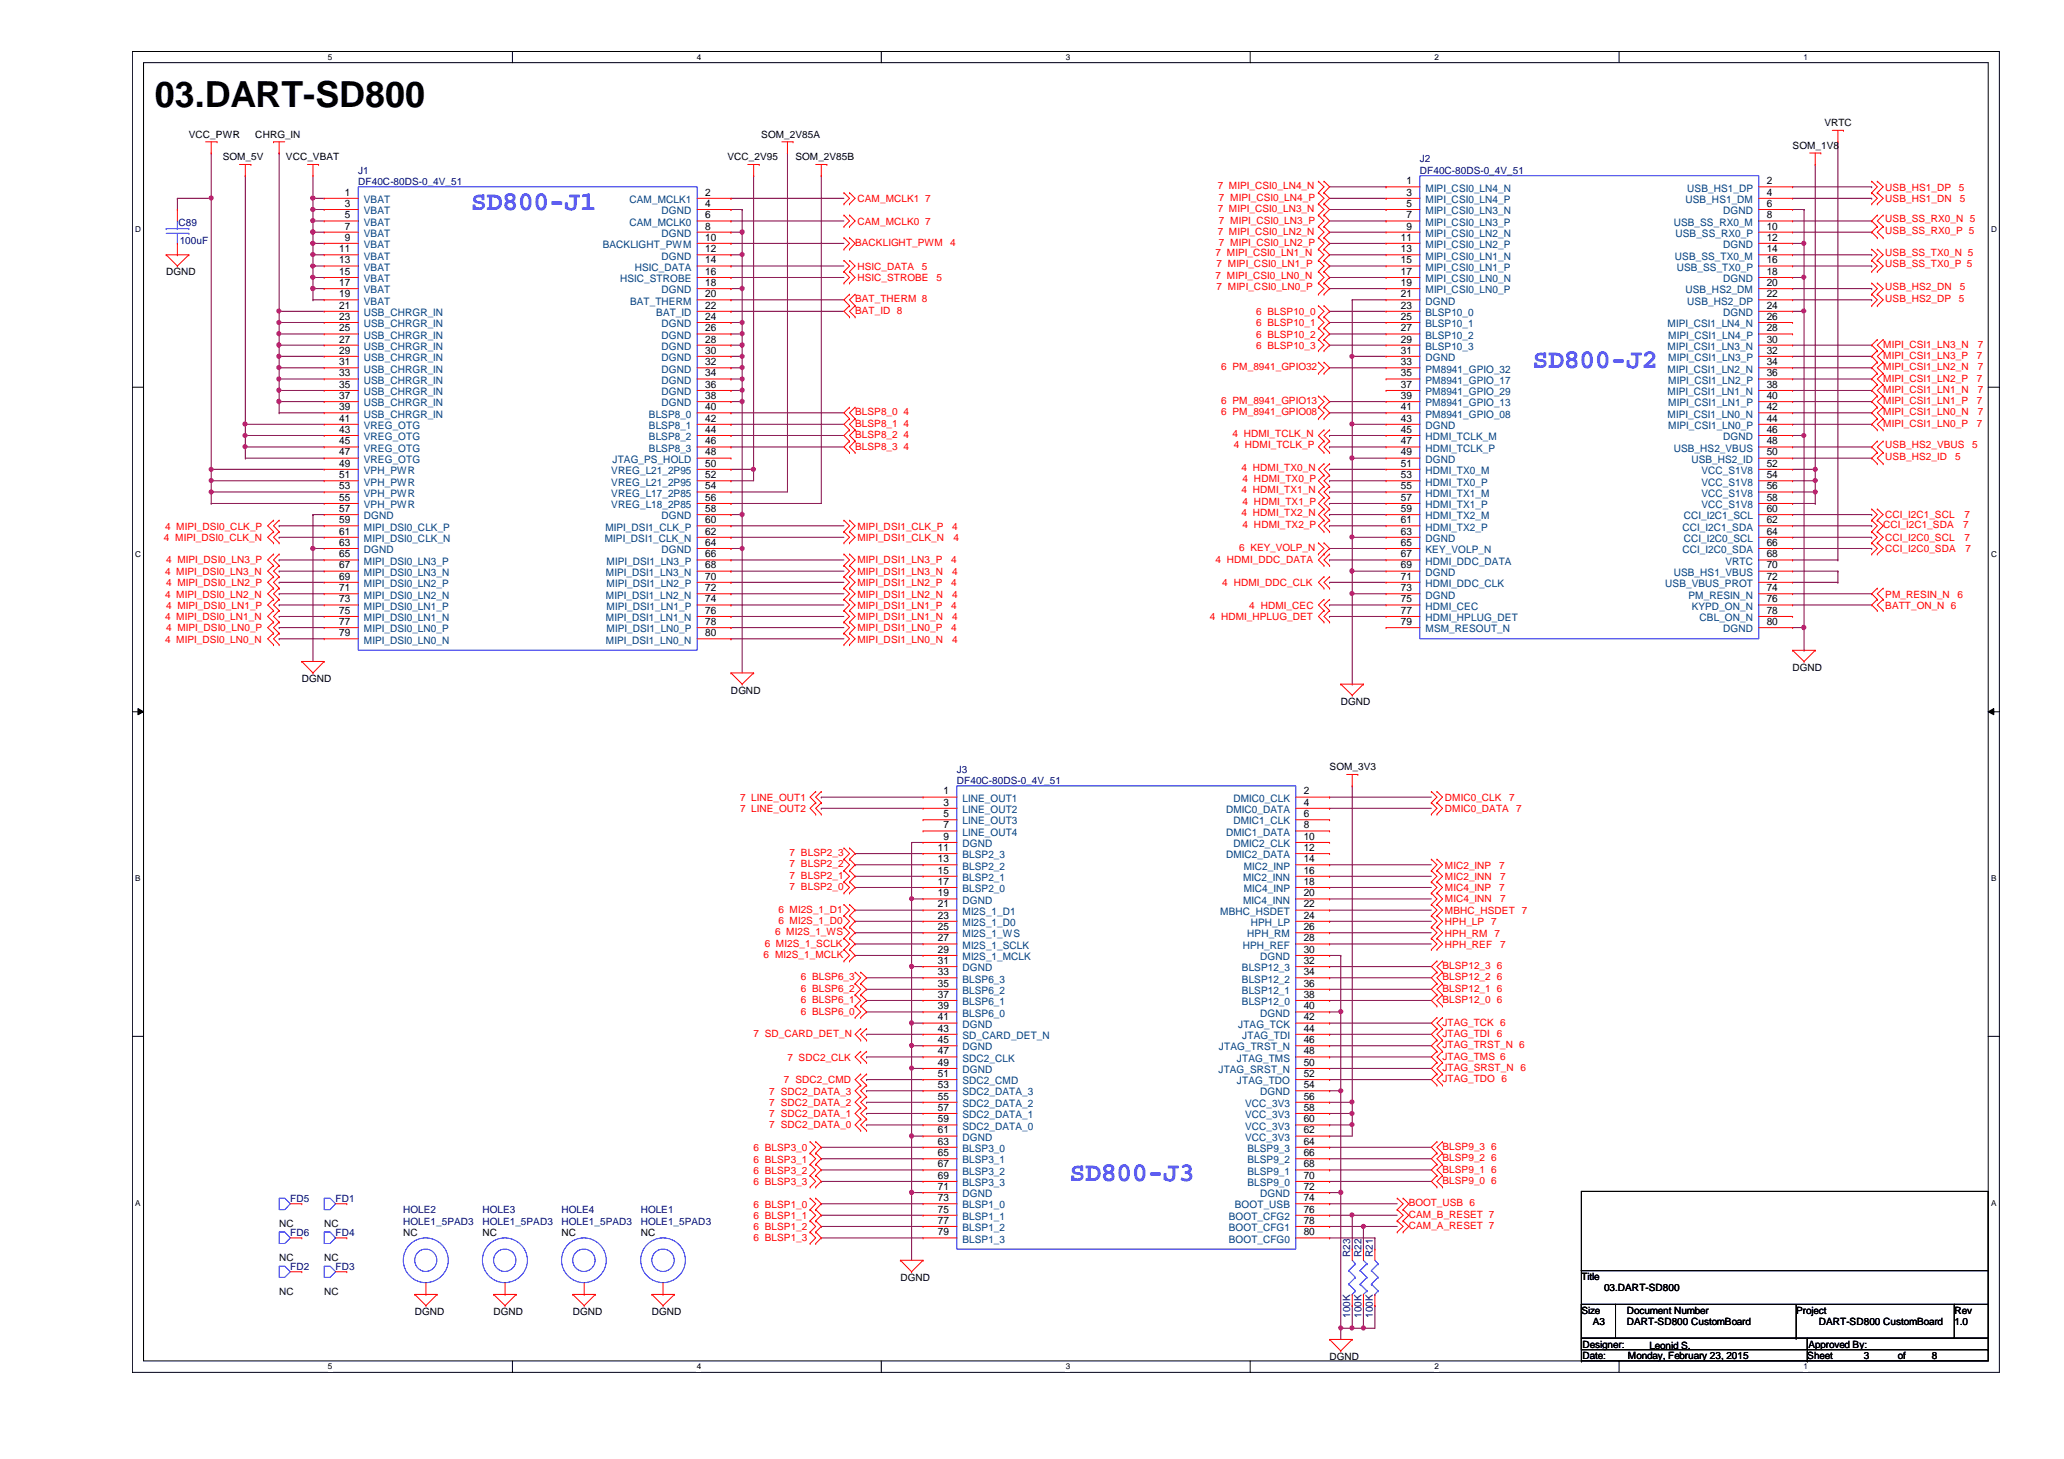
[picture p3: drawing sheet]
<svg xmlns="http://www.w3.org/2000/svg" width="297mm" height="210mm" viewBox="0 0 297 210" stroke-linecap="round" stroke-linejoin="round" font-family="sans-serif">
<defs><g id="words">
<text font-size="5.2" x="22.3" y="15.4">03.DART-SD800</text>
<g font-size="3.9" fill="#00f">
<text x="67.8" y="30.1">SD800-J1</text>
<text x="220.6" y="52.9">SD800-J2</text>
<text x="154" y="170">SD800-J3</text>
</g>
<g font-size="1.5">
<text x="49.6" y="28.2">1</text>
<text x="49.6" y="29.8">3</text>
<text x="101.5" y="28.2">2</text>
<text x="101.5" y="29.8">4</text>
<text x="202.4" y="26.5">1</text>
<text x="202.4" y="28.2">3</text>
<text x="202.4" y="29.8">5</text>
<text x="254.3" y="26.5">2</text>
<text x="254.3" y="28.2">4</text>
<text x="254.3" y="29.8">6</text>
<text x="49.6" y="31.4">5</text>
<text x="49.6" y="33">7</text>
<text x="49.6" y="34.6">9</text>
<text x="101.5" y="31.4">6</text>
<text x="101.5" y="33">8</text>
<text x="101.5" y="34.6">10</text>
<text x="201.6" y="34.6">11</text>
<text x="202.4" y="31.4">7</text>
<text x="202.4" y="33">9</text>
<text x="254.3" y="31.4">8</text>
<text x="254.3" y="33">10</text>
<text x="254.3" y="34.6">12</text>
<text x="48.8" y="36.3">11</text>
<text x="48.8" y="37.9">13</text>
<text x="48.8" y="39.5">15</text>
<text x="48.8" y="41.1">17</text>
<text x="101.5" y="36.3">12</text>
<text x="101.5" y="37.9">14</text>
<text x="101.5" y="39.5">16</text>
<text x="101.5" y="41.1">18</text>
<text x="201.6" y="36.3">13</text>
<text x="201.6" y="37.9">15</text>
<text x="201.6" y="39.5">17</text>
<text x="201.6" y="41.1">19</text>
<text x="254.3" y="36.3">14</text>
<text x="254.3" y="37.9">16</text>
<text x="254.3" y="39.5">18</text>
<text x="254.3" y="41.1">20</text>
<text x="48.8" y="42.8">19</text>
<text x="48.8" y="44.4">21</text>
<text x="48.8" y="46">23</text>
<text x="48.8" y="47.7">25</text>
<text x="101.5" y="42.8">20</text>
<text x="101.5" y="44.4">22</text>
<text x="101.5" y="46">24</text>
<text x="101.5" y="47.7">26</text>
<text x="201.6" y="42.8">21</text>
<text x="201.6" y="44.4">23</text>
<text x="201.6" y="46">25</text>
<text x="201.6" y="47.7">27</text>
<text x="254.3" y="42.8">22</text>
<text x="254.3" y="44.4">24</text>
<text x="254.3" y="46">26</text>
<text x="254.3" y="47.7">28</text>
<text x="48.8" y="49.3">27</text>
<text x="48.8" y="50.9">29</text>
<text x="48.8" y="52.5">31</text>
<text x="101.5" y="49.3">28</text>
<text x="101.5" y="50.9">30</text>
<text x="101.5" y="52.5">32</text>
<text x="201.6" y="49.3">29</text>
<text x="201.6" y="50.9">31</text>
<text x="201.6" y="52.5">33</text>
<text x="254.3" y="49.3">30</text>
<text x="254.3" y="50.9">32</text>
<text x="254.3" y="52.5">34</text>
<text x="48.8" y="54.1">33</text>
<text x="48.8" y="55.8">35</text>
<text x="48.8" y="57.4">37</text>
<text x="48.8" y="59">39</text>
<text x="101.5" y="54.1">34</text>
<text x="101.5" y="55.8">36</text>
<text x="101.5" y="57.4">38</text>
<text x="101.5" y="59">40</text>
<text x="201.6" y="54.1">35</text>
<text x="201.6" y="55.8">37</text>
<text x="201.6" y="57.4">39</text>
<text x="201.6" y="59">41</text>
<text x="254.3" y="54.1">36</text>
<text x="254.3" y="55.8">38</text>
<text x="254.3" y="57.4">40</text>
<text x="254.3" y="59">42</text>
<text x="48.8" y="60.7">41</text>
<text x="48.8" y="62.3">43</text>
<text x="48.8" y="63.9">45</text>
<text x="48.8" y="65.5">47</text>
<text x="101.5" y="60.7">42</text>
<text x="101.5" y="62.3">44</text>
<text x="101.5" y="63.9">46</text>
<text x="101.5" y="65.5">48</text>
<text x="201.6" y="60.7">43</text>
<text x="201.6" y="62.3">45</text>
<text x="201.6" y="63.9">47</text>
<text x="201.6" y="65.5">49</text>
<text x="254.3" y="60.7">44</text>
<text x="254.3" y="62.3">46</text>
<text x="254.3" y="63.9">48</text>
<text x="254.3" y="65.5">50</text>
<text x="48.8" y="67.1">49</text>
<text x="48.8" y="68.8">51</text>
<text x="48.8" y="70.4">53</text>
<text x="101.5" y="67.1">50</text>
<text x="101.5" y="68.8">52</text>
<text x="101.5" y="70.4">54</text>
<text x="201.6" y="67.1">51</text>
<text x="201.6" y="68.8">53</text>
<text x="201.6" y="70.4">55</text>
<text x="254.3" y="67.1">52</text>
<text x="254.3" y="68.8">54</text>
<text x="254.3" y="70.4">56</text>
<text x="48.8" y="72.1">55</text>
<text x="48.8" y="73.7">57</text>
<text x="48.8" y="75.3">59</text>
<text x="48.8" y="76.9">61</text>
<text x="101.5" y="72.1">56</text>
<text x="101.5" y="73.7">58</text>
<text x="101.5" y="75.3">60</text>
<text x="101.5" y="76.9">62</text>
<text x="201.6" y="72.1">57</text>
<text x="201.6" y="73.7">59</text>
<text x="201.6" y="75.3">61</text>
<text x="201.6" y="76.9">63</text>
<text x="254.3" y="72.1">58</text>
<text x="254.3" y="73.7">60</text>
<text x="254.3" y="75.3">62</text>
<text x="254.3" y="76.9">64</text>
<text x="48.8" y="78.5">63</text>
<text x="48.8" y="80.2">65</text>
<text x="48.8" y="81.8">67</text>
<text x="48.8" y="83.4">69</text>
<text x="101.5" y="78.5">64</text>
<text x="101.5" y="80.2">66</text>
<text x="101.5" y="81.8">68</text>
<text x="101.5" y="83.4">70</text>
<text x="201.6" y="78.5">65</text>
<text x="201.6" y="80.2">67</text>
<text x="201.6" y="81.8">69</text>
<text x="201.6" y="83.4">71</text>
<text x="254.3" y="78.5">66</text>
<text x="254.3" y="80.2">68</text>
<text x="254.3" y="81.8">70</text>
<text x="254.3" y="83.4">72</text>
<text x="48.8" y="85">71</text>
<text x="48.8" y="86.7">73</text>
<text x="48.8" y="88.3">75</text>
<text x="48.8" y="89.9">77</text>
<text x="101.5" y="85">72</text>
<text x="101.5" y="86.7">74</text>
<text x="101.5" y="88.3">76</text>
<text x="101.5" y="89.9">78</text>
<text x="201.6" y="85">73</text>
<text x="201.6" y="86.7">75</text>
<text x="201.6" y="88.3">77</text>
<text x="201.6" y="89.9">79</text>
<text x="254.3" y="85">74</text>
<text x="254.3" y="86.7">76</text>
<text x="254.3" y="88.3">78</text>
<text x="254.3" y="89.9">80</text>
<text x="48.8" y="91.5">79</text>
<text x="101.5" y="91.5">80</text>
<text x="135.8" y="114.3">1</text>
<text x="135.8" y="115.9">3</text>
<text x="135.8" y="117.6">5</text>
<text x="135.8" y="119.2">7</text>
<text x="187.6" y="114.3">2</text>
<text x="187.6" y="115.9">4</text>
<text x="187.6" y="117.6">6</text>
<text x="187.6" y="119.2">8</text>
<text x="135" y="122.4">11</text>
<text x="135" y="124">13</text>
<text x="135" y="125.7">15</text>
<text x="135.8" y="120.8">9</text>
<text x="187.6" y="120.8">10</text>
<text x="187.6" y="122.4">12</text>
<text x="187.6" y="124">14</text>
<text x="187.6" y="125.7">16</text>
<text x="135" y="127.3">17</text>
<text x="135" y="128.9">19</text>
<text x="135" y="130.6">21</text>
<text x="187.6" y="127.3">18</text>
<text x="187.6" y="128.9">20</text>
<text x="187.6" y="130.6">22</text>
<text x="135" y="132.2">23</text>
<text x="135" y="133.8">25</text>
<text x="135" y="135.4">27</text>
<text x="135" y="137.1">29</text>
<text x="187.6" y="132.2">24</text>
<text x="187.6" y="133.8">26</text>
<text x="187.6" y="135.4">28</text>
<text x="187.6" y="137.1">30</text>
<text x="135" y="138.7">31</text>
<text x="135" y="140.3">33</text>
<text x="135" y="141.9">35</text>
<text x="135" y="143.6">37</text>
<text x="187.6" y="138.7">32</text>
<text x="187.6" y="140.3">34</text>
<text x="187.6" y="141.9">36</text>
<text x="187.6" y="143.6">38</text>
<text x="135" y="145.2">39</text>
<text x="135" y="146.8">41</text>
<text x="135" y="148.4">43</text>
<text x="187.6" y="145.2">40</text>
<text x="187.6" y="146.8">42</text>
<text x="187.6" y="148.4">44</text>
<text x="135" y="150.1">45</text>
<text x="135" y="151.7">47</text>
<text x="135" y="153.3">49</text>
<text x="135" y="154.9">51</text>
<text x="187.6" y="150.1">46</text>
<text x="187.6" y="151.7">48</text>
<text x="187.6" y="153.3">50</text>
<text x="187.6" y="154.9">52</text>
<text x="135" y="156.5">53</text>
<text x="135" y="158.2">55</text>
<text x="135" y="159.8">57</text>
<text x="135" y="161.5">59</text>
<text x="187.6" y="156.5">54</text>
<text x="187.6" y="158.2">56</text>
<text x="187.6" y="159.8">58</text>
<text x="187.6" y="161.5">60</text>
<text x="135" y="163.1">61</text>
<text x="135" y="164.7">63</text>
<text x="135" y="166.3">65</text>
<text x="135" y="167.9">67</text>
<text x="187.6" y="163.1">62</text>
<text x="187.6" y="164.7">64</text>
<text x="187.6" y="166.3">66</text>
<text x="187.6" y="167.9">68</text>
<text x="135" y="169.6">69</text>
<text x="135" y="171.2">71</text>
<text x="135" y="172.8">73</text>
<text x="187.6" y="169.6">70</text>
<text x="187.6" y="171.2">72</text>
<text x="187.6" y="172.8">74</text>
<text x="135" y="174.5">75</text>
<text x="135" y="176.1">77</text>
<text x="135" y="177.7">79</text>
<text x="187.6" y="174.5">76</text>
<text x="187.6" y="176.1">78</text>
<text x="187.6" y="177.7">80</text>
</g>
<g font-size="1.5" fill="#004080">
<text x="52.4" y="29.2">VBAT</text>
<text x="90.6" y="29.2">CAM_MCLK1</text>
<text x="205.1" y="27.6">MIPI_CSI0_LN4_N</text>
<text x="205.1" y="29.2">MIPI_CSI0_LN4_P</text>
<text x="242.6" y="29.2">USB_HS1_DM</text>
<text x="242.8" y="27.6">USB_HS1_DP</text>
<text x="52.4" y="30.8">VBAT</text>
<text x="52.4" y="32.5">VBAT</text>
<text x="52.4" y="34.1">VBAT</text>
<text x="52.4" y="35.7">VBAT</text>
<text x="86.7" y="35.7">BACKLIGHT_PWM</text>
<text x="90.6" y="32.5">CAM_MCLK0</text>
<text x="95.2" y="30.8">DGND</text>
<text x="95.2" y="34.1">DGND</text>
<text x="205.1" y="30.8">MIPI_CSI0_LN3_N</text>
<text x="205.1" y="32.5">MIPI_CSI0_LN3_P</text>
<text x="205.1" y="34.1">MIPI_CSI0_LN2_N</text>
<text x="205.1" y="35.7">MIPI_CSI0_LN2_P</text>
<text x="240.9" y="32.5">USB_SS_RX0_M</text>
<text x="241.1" y="34.1">USB_SS_RX0_P</text>
<text x="248" y="30.8">DGND</text>
<text x="248" y="35.7">DGND</text>
<text x="52.4" y="37.3">VBAT</text>
<text x="52.4" y="38.9">VBAT</text>
<text x="52.4" y="40.6">VBAT</text>
<text x="89.2" y="40.6">HSIC_STROBE</text>
<text x="91.4" y="38.9">HSIC_DATA</text>
<text x="95.2" y="37.3">DGND</text>
<text x="205.1" y="37.3">MIPI_CSI0_LN1_N</text>
<text x="205.1" y="38.9">MIPI_CSI0_LN1_P</text>
<text x="205.1" y="40.6">MIPI_CSI0_LN0_N</text>
<text x="241" y="37.3">USB_SS_TX0_M</text>
<text x="241.3" y="38.9">USB_SS_TX0_P</text>
<text x="248" y="40.6">DGND</text>
<text x="52.4" y="42.2">VBAT</text>
<text x="52.4" y="43.8">VBAT</text>
<text x="52.4" y="45.5">USB_CHRGR_IN</text>
<text x="52.4" y="47.1">USB_CHRGR_IN</text>
<text x="90.7" y="43.8">BAT_THERM</text>
<text x="94.4" y="45.5">BAT_ID</text>
<text x="95.2" y="42.2">DGND</text>
<text x="95.2" y="47.1">DGND</text>
<text x="205.1" y="42.2">MIPI_CSI0_LN0_P</text>
<text x="205.1" y="43.8">DGND</text>
<text x="205.1" y="45.5">BLSP10_0</text>
<text x="205.1" y="47.1">BLSP10_1</text>
<text x="240" y="47.1">MIPI_CSI1_LN4_N</text>
<text x="242.6" y="42.2">USB_HS2_DM</text>
<text x="242.8" y="43.8">USB_HS2_DP</text>
<text x="248" y="45.5">DGND</text>
<text x="52.4" y="48.7">USB_CHRGR_IN</text>
<text x="52.4" y="50.3">USB_CHRGR_IN</text>
<text x="52.4" y="51.9">USB_CHRGR_IN</text>
<text x="52.4" y="53.6">USB_CHRGR_IN</text>
<text x="95.2" y="48.7">DGND</text>
<text x="95.2" y="50.3">DGND</text>
<text x="95.2" y="51.9">DGND</text>
<text x="95.2" y="53.6">DGND</text>
<text x="205.1" y="48.7">BLSP10_2</text>
<text x="205.1" y="50.3">BLSP10_3</text>
<text x="205.1" y="51.9">DGND</text>
<text x="205.1" y="53.6">PM8941_GPIO_32</text>
<text x="240" y="50.3">MIPI_CSI1_LN3_N</text>
<text x="240" y="53.6">MIPI_CSI1_LN2_N</text>
<text x="240.1" y="48.7">MIPI_CSI1_LN4_P</text>
<text x="240.1" y="51.9">MIPI_CSI1_LN3_P</text>
<text x="52.4" y="55.2">USB_CHRGR_IN</text>
<text x="52.4" y="56.9">USB_CHRGR_IN</text>
<text x="52.4" y="58.5">USB_CHRGR_IN</text>
<text x="95.2" y="55.2">DGND</text>
<text x="95.2" y="56.9">DGND</text>
<text x="95.2" y="58.5">DGND</text>
<text x="205.1" y="55.2">PM8941_GPIO_17</text>
<text x="205.1" y="56.9">PM8941_GPIO_29</text>
<text x="205.1" y="58.5">PM8941_GPIO_13</text>
<text x="240" y="56.9">MIPI_CSI1_LN1_N</text>
<text x="240.1" y="55.2">MIPI_CSI1_LN2_P</text>
<text x="240.1" y="58.5">MIPI_CSI1_LN1_P</text>
<text x="52.4" y="60.1">USB_CHRGR_IN</text>
<text x="52.4" y="61.7">VREG_OTG</text>
<text x="52.4" y="63.3">VREG_OTG</text>
<text x="52.4" y="65">VREG_OTG</text>
<text x="93.4" y="60.1">BLSP8_0</text>
<text x="93.4" y="61.7">BLSP8_1</text>
<text x="93.4" y="63.3">BLSP8_2</text>
<text x="93.4" y="65">BLSP8_3</text>
<text x="205.1" y="60.1">PM8941_GPIO_08</text>
<text x="205.1" y="61.7">DGND</text>
<text x="205.1" y="63.3">HDMI_TCLK_M</text>
<text x="205.1" y="65">HDMI_TCLK_P</text>
<text x="240" y="60.1">MIPI_CSI1_LN0_N</text>
<text x="240.1" y="61.7">MIPI_CSI1_LN0_P</text>
<text x="240.9" y="65">USB_HS2_VBUS</text>
<text x="248" y="63.3">DGND</text>
<text x="52.4" y="66.6">VREG_OTG</text>
<text x="52.4" y="68.2">VPH_PWR</text>
<text x="52.4" y="69.8">VPH_PWR</text>
<text x="52.4" y="71.5">VPH_PWR</text>
<text x="88" y="68.2">VREG_L21_2P95</text>
<text x="88" y="69.8">VREG_L21_2P95</text>
<text x="88" y="71.5">VREG_L17_2P85</text>
<text x="88.1" y="66.6">JTAG_PS_HOLD</text>
<text x="205.1" y="66.6">DGND</text>
<text x="205.1" y="68.2">HDMI_TX0_M</text>
<text x="205.1" y="69.8">HDMI_TX0_P</text>
<text x="205.1" y="71.5">HDMI_TX1_M</text>
<text x="243.4" y="66.6">USB_HS2_ID</text>
<text x="244.9" y="68.2">VCC_S1V8</text>
<text x="244.9" y="69.8">VCC_S1V8</text>
<text x="244.9" y="71.5">VCC_S1V8</text>
<text x="52.4" y="73.1">VPH_PWR</text>
<text x="52.4" y="74.7">DGND</text>
<text x="52.4" y="76.3">MIPI_DSI0_CLK_P</text>
<text x="52.4" y="78">MIPI_DSI0_CLK_N</text>
<text x="87" y="78">MIPI_DSI1_CLK_N</text>
<text x="87.1" y="76.3">MIPI_DSI1_CLK_P</text>
<text x="88" y="73.1">VREG_L18_2P85</text>
<text x="95.2" y="74.7">DGND</text>
<text x="205.1" y="73.1">HDMI_TX1_P</text>
<text x="205.1" y="74.7">HDMI_TX2_M</text>
<text x="205.1" y="76.3">HDMI_TX2_P</text>
<text x="205.1" y="78">DGND</text>
<text x="242.1" y="76.3">CCI_I2C1_SDA</text>
<text x="242.3" y="74.7">CCI_I2C1_SCL</text>
<text x="242.3" y="78">CCI_I2C0_SCL</text>
<text x="244.9" y="73.1">VCC_S1V8</text>
<text x="52.4" y="79.6">DGND</text>
<text x="52.4" y="81.2">MIPI_DSI0_LN3_P</text>
<text x="52.4" y="82.8">MIPI_DSI0_LN3_N</text>
<text x="87.2" y="82.8">MIPI_DSI1_LN3_N</text>
<text x="87.3" y="81.2">MIPI_DSI1_LN3_P</text>
<text x="95.2" y="79.6">DGND</text>
<text x="205.1" y="79.6">KEY_VOLP_N</text>
<text x="205.1" y="81.2">HDMI_DDC_DATA</text>
<text x="205.1" y="82.8">DGND</text>
<text x="240.9" y="82.8">USB_HS1_VBUS</text>
<text x="242.1" y="79.6">CCI_I2C0_SDA</text>
<text x="248.3" y="81.2">VRTC</text>
<text x="52.4" y="84.5">MIPI_DSI0_LN2_P</text>
<text x="52.4" y="86.1">MIPI_DSI0_LN2_N</text>
<text x="52.4" y="87.7">MIPI_DSI0_LN1_P</text>
<text x="52.4" y="89.4">MIPI_DSI0_LN1_N</text>
<text x="87.2" y="86.1">MIPI_DSI1_LN2_N</text>
<text x="87.2" y="89.4">MIPI_DSI1_LN1_N</text>
<text x="87.3" y="84.5">MIPI_DSI1_LN2_P</text>
<text x="87.3" y="87.7">MIPI_DSI1_LN1_P</text>
<text x="205.1" y="84.5">HDMI_DDC_CLK</text>
<text x="205.1" y="86.1">DGND</text>
<text x="205.1" y="87.7">HDMI_CEC</text>
<text x="205.1" y="89.4">HDMI_HPLUG_DET</text>
<text x="239.6" y="84.5">USB_VBUS_PROT</text>
<text x="243" y="86.1">PM_RESIN_N</text>
<text x="243.5" y="87.7">KYPD_ON_N</text>
<text x="244.6" y="89.4">CBL_ON_N</text>
<text x="52.4" y="91">MIPI_DSI0_LN0_P</text>
<text x="52.4" y="92.6">MIPI_DSI0_LN0_N</text>
<text x="87.2" y="92.6">MIPI_DSI1_LN0_N</text>
<text x="87.3" y="91">MIPI_DSI1_LN0_P</text>
<text x="205.1" y="91">MSM_RESOUT_N</text>
<text x="248" y="91">DGND</text>
<text x="138.5" y="115.4">LINE_OUT1</text>
<text x="138.5" y="117">LINE_OUT2</text>
<text x="138.5" y="118.6">LINE_OUT3</text>
<text x="176.4" y="117">DMIC0_DATA</text>
<text x="177.5" y="115.4">DMIC0_CLK</text>
<text x="177.5" y="118.6">DMIC1_CLK</text>
<text x="138.5" y="120.2">LINE_OUT4</text>
<text x="138.5" y="121.9">DGND</text>
<text x="138.5" y="123.5">BLSP2_3</text>
<text x="138.5" y="125.1">BLSP2_2</text>
<text x="176.4" y="120.2">DMIC1_DATA</text>
<text x="176.4" y="123.5">DMIC2_DATA</text>
<text x="177.5" y="121.9">DMIC2_CLK</text>
<text x="179" y="125.1">MIC2_INP</text>
<text x="138.5" y="126.7">BLSP2_1</text>
<text x="138.5" y="128.4">BLSP2_0</text>
<text x="138.5" y="130">DGND</text>
<text x="138.5" y="131.6">MI2S_1_D1</text>
<text x="175.6" y="131.6">MBHC_HSDET</text>
<text x="178.9" y="126.7">MIC2_INN</text>
<text x="178.9" y="130">MIC4_INN</text>
<text x="179" y="128.4">MIC4_INP</text>
<text x="138.5" y="133.2">MI2S_1_D0</text>
<text x="138.5" y="134.9">MI2S_1_WS</text>
<text x="138.5" y="136.5">MI2S_1_SCLK</text>
<text x="178.9" y="136.5">HPH_REF</text>
<text x="179.5" y="134.9">HPH_RM</text>
<text x="180" y="133.2">HPH_LP</text>
<text x="138.5" y="138.1">MI2S_1_MCLK</text>
<text x="138.5" y="139.7">DGND</text>
<text x="138.5" y="141.4">BLSP6_3</text>
<text x="138.5" y="143">BLSP6_2</text>
<text x="178.7" y="139.7">BLSP12_3</text>
<text x="178.7" y="141.4">BLSP12_2</text>
<text x="178.7" y="143">BLSP12_1</text>
<text x="181.4" y="138.1">DGND</text>
<text x="138.5" y="144.6">BLSP6_1</text>
<text x="138.5" y="146.3">BLSP6_0</text>
<text x="138.5" y="147.9">DGND</text>
<text x="138.5" y="149.5">SD_CARD_DET_N</text>
<text x="178.2" y="147.9">JTAG_TCK</text>
<text x="178.7" y="144.6">BLSP12_0</text>
<text x="178.8" y="149.5">JTAG_TDI</text>
<text x="181.4" y="146.3">DGND</text>
<text x="138.5" y="151.1">DGND</text>
<text x="138.5" y="152.7">SDC2_CLK</text>
<text x="138.5" y="154.4">DGND</text>
<text x="138.5" y="156">SDC2_CMD</text>
<text x="175.3" y="154.4">JTAG_SRST_N</text>
<text x="175.4" y="151.1">JTAG_TRST_N</text>
<text x="178" y="152.7">JTAG_TMS</text>
<text x="178" y="156">JTAG_TDO</text>
<text x="138.5" y="157.6">SDC2_DATA_3</text>
<text x="138.5" y="159.3">SDC2_DATA_2</text>
<text x="138.5" y="160.9">SDC2_DATA_1</text>
<text x="179.2" y="159.3">VCC_3V3</text>
<text x="179.2" y="160.9">VCC_3V3</text>
<text x="181.4" y="157.6">DGND</text>
<text x="138.5" y="162.5">SDC2_DATA_0</text>
<text x="138.5" y="164.1">DGND</text>
<text x="138.5" y="165.7">BLSP3_0</text>
<text x="138.5" y="167.4">BLSP3_1</text>
<text x="179.2" y="162.5">VCC_3V3</text>
<text x="179.2" y="164.1">VCC_3V3</text>
<text x="179.5" y="165.7">BLSP9_3</text>
<text x="179.5" y="167.4">BLSP9_2</text>
<text x="138.5" y="169">BLSP3_2</text>
<text x="138.5" y="170.6">BLSP3_3</text>
<text x="138.5" y="172.3">DGND</text>
<text x="138.5" y="173.9">BLSP1_0</text>
<text x="177.7" y="173.9">BOOT_USB</text>
<text x="179.5" y="169">BLSP9_1</text>
<text x="179.5" y="170.6">BLSP9_0</text>
<text x="181.4" y="172.3">DGND</text>
<text x="138.5" y="175.5">BLSP1_1</text>
<text x="138.5" y="177.1">BLSP1_2</text>
<text x="138.5" y="178.8">BLSP1_3</text>
<text x="176.8" y="175.5">BOOT_CFG2</text>
<text x="176.8" y="177.1">BOOT_CFG1</text>
<text x="176.8" y="178.8">BOOT_CFG0</text>
</g>
<g font-size="1.4">
<text x="27.2" y="19.8">VCC_PWR</text>
<text x="32" y="23.1">SOM_5V</text>
<text x="36.7" y="19.8">CHRG_IN</text>
<text x="41.1" y="23.1">VCC_VBAT</text>
<text x="104.7" y="23.1">VCC_2V95</text>
<text x="109.6" y="19.8">SOM_2V85A</text>
<text x="114.5" y="23.1">SOM_2V85B</text>
<text x="258" y="21.4">SOM_1V8</text>
<text x="262.6" y="18.2">VRTC</text>
<text x="23.9" y="39.6">DGND</text>
<text x="43.4" y="98.2">DGND</text>
<text x="105.2" y="99.8">DGND</text>
<text x="193" y="101.4">DGND</text>
<text x="258" y="96.5">DGND</text>
<text x="191.3" y="110.8">SOM_3V3</text>
<text x="40.2" y="176.5">NC</text>
<text x="46.7" y="176.5">NC</text>
<text x="58" y="177.8">NC</text>
<text x="69.4" y="177.8">NC</text>
<text x="80.8" y="177.8">NC</text>
<text x="92.2" y="177.8">NC</text>
<text x="40.2" y="181.4">NC</text>
<text x="46.7" y="181.4">NC</text>
<text x="129.6" y="184.3">DGND</text>
<text x="227.6" y="184.1">Title</text>
<text x="230.8" y="185.8">03.DART-SD800</text>
<text x="40.2" y="186.3">NC</text>
<text x="46.7" y="186.3">NC</text>
<text x="59.7" y="189.2">DGND</text>
<text x="71" y="189.2">DGND</text>
<text x="82.4" y="189.2">DGND</text>
<text x="93.8" y="189.2">DGND</text>
<text x="227.6" y="189">Size</text>
<text x="229.2" y="190.7">A3</text>
<text x="234.1" y="190.7">DART-SD800 CustomBoard</text>
<text x="234.1" y="189">Document Number</text>
<text x="258.5" y="189">Project</text>
<text x="261.7" y="190.7">DART-SD800 CustomBoard</text>
<text x="281.3" y="190.7">1.0</text>
<text x="281.3" y="189">Rev</text>
<text x="191.3" y="195.7">DGND</text>
<text x="227.8" y="193.9">Designer:</text>
<text x="227.8" y="195.5">Date:</text>
<text x="234.3" y="195.5">Monday, February 23, 2015</text>
<text x="237.4" y="194.1">Leonid S.</text>
<text x="260.1" y="195.5">Sheet</text>
<text x="260.3" y="193.9">Approved By:</text>
<text x="268.2" y="195.5">3</text>
<text x="273.1" y="195.5">of</text>
<text x="278" y="195.5">8</text>
</g>
<g font-size="1.4" fill="#000080">
<text x="204.3" y="23.4">J2</text>
<text x="51.6" y="25">J1</text>
<text x="51.6" y="26.6">DF40C-80DS-0_4V_51</text>
<text x="204.3" y="25">DF40C-80DS-0_4V_51</text>
<text x="25.7" y="32.5">C89</text>
<text x="25.9" y="35.1">100uF</text>
<text x="137.7" y="111.2">J3</text>
<text x="137.7" y="112.8">DF40C-80DS-0_4V_51</text>
<text x="41.8" y="172.9">FD5</text>
<text x="48.3" y="172.9">FD1</text>
<text x="41.8" y="177.8">FD6</text>
<text x="48.3" y="177.8">FD4</text>
<text x="58" y="174.5">HOLE2</text>
<text x="58" y="176.2">HOLE1_5PAD3</text>
<text x="69.4" y="174.5">HOLE3</text>
<text x="69.4" y="176.2">HOLE1_5PAD3</text>
<text x="80.8" y="174.5">HOLE4</text>
<text x="80.8" y="176.2">HOLE1_5PAD3</text>
<text x="92.2" y="174.5">HOLE1</text>
<text x="92.2" y="176.2">HOLE1_5PAD3</text>
<text x="41.8" y="182.7">FD2</text>
<text x="48.3" y="182.7">FD3</text>
<text x="194.3" y="180.8" transform="rotate(-90 194.3 180.8)">R23</text>
<text x="196" y="180.8" transform="rotate(-90 196 180.8)">R22</text>
<text x="197.6" y="180.8" transform="rotate(-90 197.6 180.8)">R21</text>
<text x="194.3" y="189.6" transform="rotate(-90 194.3 189.6)">100K</text>
<text x="196" y="189.6" transform="rotate(-90 196 189.6)">100K</text>
<text x="197.6" y="189.6" transform="rotate(-90 197.6 189.6)">100K</text>
</g>
<g font-size="1.4" fill="#f00">
<text x="123.4" y="29.1">CAM_MCLK1 7</text>
<text x="175.3" y="27.3">7 MIPI_CSI0_LN4_N</text>
<text x="175.4" y="28.9">7 MIPI_CSI0_LN4_P</text>
<text x="271.3" y="29.1">USB_HS1_DN</text>
<text x="271.3" y="27.4">USB_HS1_DP</text>
<text x="281.9" y="27.4">5</text>
<text x="282.1" y="29.1">5</text>
<text x="123.1" y="35.4">BACKLIGHT_PWM</text>
<text x="123.4" y="32.3">CAM_MCLK0 7</text>
<text x="136.7" y="35.4">4</text>
<text x="175.3" y="33.8">7 MIPI_CSI0_LN2_N</text>
<text x="175.3" y="30.5">7 MIPI_CSI0_LN3_N</text>
<text x="175.4" y="35.4">7 MIPI_CSI0_LN2_P</text>
<text x="175.4" y="32.2">7 MIPI_CSI0_LN3_P</text>
<text x="271.3" y="32">USB_SS_RX0_N 5</text>
<text x="271.3" y="33.6">USB_SS_RX0_P 5</text>
<text x="123.4" y="38.8">HSIC_DATA</text>
<text x="123.4" y="40.4">HSIC_STROBE</text>
<text x="132.7" y="38.8">5</text>
<text x="134.8" y="40.4">5</text>
<text x="174.9" y="36.9">7 MIPI_CSI0_LN1_N</text>
<text x="174.9" y="40.1">7 MIPI_CSI0_LN0_N</text>
<text x="175.1" y="38.5">7 MIPI_CSI0_LN1_P</text>
<text x="175.1" y="41.7">7 MIPI_CSI0_LN0_P</text>
<text x="271.3" y="41.7">USB_HS2_DN</text>
<text x="271.3" y="38.5">USB_SS_TX0_P 5</text>
<text x="271.3" y="36.9">USB_SS_TX0_N 5</text>
<text x="282.1" y="41.7">5</text>
<text x="123.1" y="43.5">BAT_THERM 8</text>
<text x="123.1" y="45.2">BAT_ID 8</text>
<text x="180.8" y="46.9">6 BLSP10_1</text>
<text x="180.8" y="45.3">6 BLSP10_0</text>
<text x="271.3" y="43.4">USB_HS2_DP</text>
<text x="281.9" y="43.4">5</text>
<text x="175.7" y="53.3">6 PM_8941_GPIO32</text>
<text x="180.8" y="50.2">6 BLSP10_3</text>
<text x="180.8" y="48.6">6 BLSP10_2</text>
<text x="271" y="53.3">MIPI_CSI1_LN2_N</text>
<text x="271" y="51.6">MIPI_CSI1_LN3_P</text>
<text x="271" y="50">MIPI_CSI1_LN3_N</text>
<text x="284.5" y="51.6">7</text>
<text x="284.6" y="53.3">7</text>
<text x="284.6" y="50">7</text>
<text x="123.1" y="59.8">BLSP8_0 4</text>
<text x="175.7" y="58.2">6 PM_8941_GPIO13</text>
<text x="175.7" y="59.8">6 PM_8941_GPIO08</text>
<text x="271" y="54.9">MIPI_CSI1_LN2_P</text>
<text x="271" y="58.2">MIPI_CSI1_LN1_P</text>
<text x="271" y="56.6">MIPI_CSI1_LN1_N</text>
<text x="271" y="59.8">MIPI_CSI1_LN0_N</text>
<text x="284.5" y="54.9">7</text>
<text x="284.5" y="58.2">7</text>
<text x="284.6" y="56.6">7</text>
<text x="284.6" y="59.8">7</text>
<text x="123.1" y="63">BLSP8_2 4</text>
<text x="123.1" y="64.7">BLSP8_3 4</text>
<text x="123.1" y="61.4">BLSP8_1 4</text>
<text x="177.4" y="62.9">4 HDMI_TCLK_N</text>
<text x="177.5" y="64.5">4 HDMI_TCLK_P</text>
<text x="271" y="61.4">MIPI_CSI1_LN0_P</text>
<text x="271.3" y="64.5">USB_HS2_VBUS</text>
<text x="283.8" y="64.5">5</text>
<text x="284.5" y="61.4">7</text>
<text x="178.6" y="71">4 HDMI_TX1_N</text>
<text x="178.6" y="67.8">4 HDMI_TX0_N</text>
<text x="178.8" y="69.4">4 HDMI_TX0_P</text>
<text x="271.3" y="66.1">USB_HS2_ID</text>
<text x="281.4" y="66.1">5</text>
<text x="23.6" y="77.9">4 MIPI_DSI0_CLK_N</text>
<text x="23.7" y="76.2">4 MIPI_DSI0_CLK_P</text>
<text x="123.4" y="76.2">MIPI_DSI1_CLK_P</text>
<text x="123.4" y="77.9">MIPI_DSI1_CLK_N</text>
<text x="137" y="76.2">4</text>
<text x="137.2" y="77.9">4</text>
<text x="178.6" y="74.3">4 HDMI_TX2_N</text>
<text x="178.8" y="75.9">4 HDMI_TX2_P</text>
<text x="178.8" y="72.6">4 HDMI_TX1_P</text>
<text x="271" y="76">CCI_I2C1_SDA</text>
<text x="271.3" y="74.6">CCI_I2C1_SCL</text>
<text x="271.3" y="77.9">CCI_I2C0_SCL</text>
<text x="282.5" y="76">7</text>
<text x="282.7" y="74.6">7</text>
<text x="282.7" y="77.9">7</text>
<text x="23.7" y="82.7">4 MIPI_DSI0_LN3_N</text>
<text x="23.9" y="81.1">4 MIPI_DSI0_LN3_P</text>
<text x="123.4" y="82.7">MIPI_DSI1_LN3_N</text>
<text x="123.4" y="81.1">MIPI_DSI1_LN3_P</text>
<text x="136.9" y="81.1">4</text>
<text x="137" y="82.7">4</text>
<text x="174.9" y="81.1">4 HDMI_DDC_DATA</text>
<text x="178.4" y="79.3">6 KEY_VOLP_N</text>
<text x="271.3" y="79.5">CCI_I2C0_SDA</text>
<text x="282.9" y="79.5">7</text>
<text x="23.7" y="86">4 MIPI_DSI0_LN2_N</text>
<text x="23.7" y="89.2">4 MIPI_DSI0_LN1_N</text>
<text x="23.9" y="87.6">4 MIPI_DSI0_LN1_P</text>
<text x="23.9" y="84.3">4 MIPI_DSI0_LN2_P</text>
<text x="123.4" y="89.2">MIPI_DSI1_LN1_N</text>
<text x="123.4" y="87.6">MIPI_DSI1_LN1_P</text>
<text x="123.4" y="86">MIPI_DSI1_LN2_N</text>
<text x="123.4" y="84.3">MIPI_DSI1_LN2_P</text>
<text x="136.9" y="87.6">4</text>
<text x="136.9" y="84.3">4</text>
<text x="137" y="89.2">4</text>
<text x="137" y="86">4</text>
<text x="174.1" y="89.2">4 HDMI_HPLUG_DET</text>
<text x="175.9" y="84.3">4 HDMI_DDC_CLK</text>
<text x="179.8" y="87.6">4 HDMI_CEC</text>
<text x="271.3" y="87.6">BATT_ON_N 6</text>
<text x="271.3" y="86">PM_RESIN_N</text>
<text x="281.7" y="86">6</text>
<text x="23.7" y="92.5">4 MIPI_DSI0_LN0_N</text>
<text x="23.9" y="90.8">4 MIPI_DSI0_LN0_P</text>
<text x="123.4" y="92.5">MIPI_DSI1_LN0_N</text>
<text x="123.4" y="90.8">MIPI_DSI1_LN0_P</text>
<text x="136.9" y="90.8">4</text>
<text x="137" y="92.5">4</text>
<text x="106.5" y="115.2">7 LINE_OUT1</text>
<text x="106.5" y="116.8">7 LINE_OUT2</text>
<text x="207.9" y="116.8">DMIC0_DATA</text>
<text x="207.9" y="115.2">DMIC0_CLK</text>
<text x="217.2" y="115.2">7</text>
<text x="218.2" y="116.8">7</text>
<text x="113.6" y="124.8">7 BLSP2_2</text>
<text x="113.6" y="123.2">7 BLSP2_3</text>
<text x="207.9" y="125">MIC2_INP</text>
<text x="215.7" y="125">7</text>
<text x="112" y="131.3">6 MI2S_1_D1</text>
<text x="113.6" y="126.4">7 BLSP2_1</text>
<text x="113.6" y="128.1">7 BLSP2_0</text>
<text x="207.9" y="131.5">MBHC_HSDET 7</text>
<text x="207.9" y="126.6">MIC2_INN</text>
<text x="207.9" y="128.2">MIC4_INP</text>
<text x="207.9" y="129.8">MIC4_INN</text>
<text x="215.7" y="128.2">7</text>
<text x="215.9" y="126.6">7</text>
<text x="215.9" y="129.8">7</text>
<text x="109.9" y="137.8">6 MI2S_1_MCLK</text>
<text x="110.1" y="136.2">6 MI2S_1_SCLK</text>
<text x="111.5" y="134.6">6 MI2S_1_WS</text>
<text x="112" y="132.9">6 MI2S_1_D0</text>
<text x="207.9" y="133.1">HPH_LP 7</text>
<text x="207.9" y="134.7">HPH_RM 7</text>
<text x="207.9" y="136.4">HPH_REF</text>
<text x="215.9" y="136.4">7</text>
<text x="115.3" y="142.7">6 BLSP6_2</text>
<text x="115.3" y="141.1">6 BLSP6_3</text>
<text x="207.6" y="139.4">BLSP12_3 6</text>
<text x="207.6" y="142.7">BLSP12_1 6</text>
<text x="207.6" y="141.1">BLSP12_2 6</text>
<text x="108.5" y="149.2">7 SD_CARD_DET_N</text>
<text x="115.3" y="146">6 BLSP6_0</text>
<text x="115.3" y="144.3">6 BLSP6_1</text>
<text x="207.6" y="147.6">JTAG_TCK 6</text>
<text x="207.6" y="149.2">JTAG_TDI 6</text>
<text x="207.6" y="144.3">BLSP12_0 6</text>
<text x="112.8" y="155.9">7 SDC2_CMD</text>
<text x="113.3" y="152.6">7 SDC2_CLK</text>
<text x="207.6" y="150.8">JTAG_TRST_N 6</text>
<text x="207.6" y="154.1">JTAG_SRST_N 6</text>
<text x="207.6" y="155.7">JTAG_TDO 6</text>
<text x="207.6" y="152.4">JTAG_TMS 6</text>
<text x="110.7" y="157.5">7 SDC2_DATA_3</text>
<text x="110.7" y="160.7">7 SDC2_DATA_1</text>
<text x="110.7" y="159.1">7 SDC2_DATA_2</text>
<text x="108.5" y="165.6">6 BLSP3_0</text>
<text x="108.5" y="167.3">6 BLSP3_1</text>
<text x="110.7" y="162.3">7 SDC2_DATA_0</text>
<text x="207.6" y="167.1">BLSP9_2 6</text>
<text x="207.6" y="165.4">BLSP9_3 6</text>
<text x="108.5" y="168.9">6 BLSP3_2</text>
<text x="108.5" y="170.5">6 BLSP3_3</text>
<text x="108.5" y="173.7">6 BLSP1_0</text>
<text x="202.7" y="173.6">BOOT_USB 6</text>
<text x="207.6" y="170.3">BLSP9_0 6</text>
<text x="207.6" y="168.7">BLSP9_1 6</text>
<text x="108.5" y="175.4">6 BLSP1_1</text>
<text x="108.5" y="177">6 BLSP1_2</text>
<text x="108.5" y="178.6">6 BLSP1_3</text>
<text x="202.7" y="176.8">CAM_A_RESET 7</text>
<text x="202.7" y="175.2">CAM_B_RESET 7</text>
</g>
<g font-size="1.2">
<text x="47.2" y="8.6">5</text>
<text x="100.3" y="8.6">4</text>
<text x="153.4" y="8.6">3</text>
<text x="206.5" y="8.6">2</text>
<text x="259.5" y="8.6">1</text>
<text x="19.5" y="33.4">D</text>
<text x="286.6" y="33.4">D</text>
<text x="19.5" y="80.1">C</text>
<text x="286.6" y="80.1">C</text>
<text x="19.5" y="126.8">B</text>
<text x="286.6" y="126.8">B</text>
<text x="19.5" y="173.5">A</text>
<text x="286.6" y="173.5">A</text>
<text x="47.2" y="197">5</text>
<text x="100.3" y="197">4</text>
<text x="153.4" y="197">3</text>
<text x="206.5" y="197">2</text>
<text x="259.5" y="197">1</text>
</g>
</g></defs>
<path d="M19.1 7.4h268.6v190h-268.6zM20.7 9h265.4v186.8h-265.4z" fill="none" stroke="#000" stroke-width=".14"/>
<g fill="#fff">
<path d="M47.2 7.6h.6v1.3h-.6z"/>
<path d="M47.2 196h.6v1.3h-.6z"/>
</g>
<path d="M73.7 7.4v1.6M73.7 195.8v1.6" fill="none" stroke="#000" stroke-width=".14"/>
<g fill="#fff">
<path d="M100.3 7.6h.6v1.3h-.6z"/>
<path d="M100.3 196h.6v1.3h-.6z"/>
</g>
<path d="M126.8 7.4v1.6M126.8 195.8v1.6" fill="none" stroke="#000" stroke-width=".14"/>
<g fill="#fff">
<path d="M153.4 7.6h.6v1.3h-.6z"/>
<path d="M153.4 196h.6v1.3h-.6z"/>
</g>
<path d="M179.9 7.4v1.6M179.9 195.8v1.6" fill="none" stroke="#000" stroke-width=".14"/>
<g fill="#fff">
<path d="M206.5 7.6h.6v1.3h-.6z"/>
<path d="M206.5 196h.6v1.3h-.6z"/>
</g>
<path d="M233 7.4v1.6M233 195.8v1.6" fill="none" stroke="#000" stroke-width=".14"/>
<g fill="#fff">
<path d="M259.5 7.6h.6v1.3h-.6z"/>
<path d="M259.5 196h.6v1.3h-.6z"/>
<path d="M19.5 32.3h.8v1.4h-.8z"/>
<path d="M286.6 32.3h.8v1.4h-.8z"/>
<path d="M19.5 79h.8v1.3h-.8z"/>
<path d="M286.6 79h.8v1.3h-.8z"/>
</g>
<path d="M19.1 55.7h1.6M286.1 55.7h1.6" fill="none" stroke="#000" stroke-width=".14"/>
<g fill="#fff">
<path d="M19.5 125.7h.7v1.3h-.7z"/>
<path d="M286.6 125.7h.7v1.3h-.7z"/>
</g>
<path d="M19.1 102.4h1.6M19.9 101.9l.8 .5-.8 .4zM286.1 102.4l.8-.5v.9zM286.1 102.4h1.6" fill="none" stroke="#000" stroke-width=".14"/>
<path d="M19.9 101.9l.8 .5-.8 .4zM286.1 102.4l.8-.5v.9z" fill="#000"/>
<g fill="#fff">
<path d="M19.5 172.4h.7v1.3h-.7z"/>
<path d="M286.6 172.4h.7v1.3h-.7z"/>
</g>
<path d="M19.1 149.1h1.6M286.1 149.1h1.6" fill="none" stroke="#000" stroke-width=".14"/>
<g fill="none" stroke="#800040" stroke-width=".14">
<path d="M105.2 46.4h.1M105.2 48h.1M105.2 46.4h1.6M105.2 48h1.6M106.8 46.4h.1M106.8 48h.1M106.8 46.4v3.3M191.3 139.1h.1M191.3 127.7h.1M191.3 132.5h.1M191.3 134.2h.1M191.3 135.8h.1"/>
<path d="M191.3 139.1h14.7M191.3 127.7h14.7M191.3 132.5h14.7M191.3 134.2h14.7M191.3 135.8h14.7M191.3 147.2h.1M191.3 148.8h.1M191.3 150.5h.1M191.3 153.7h.1M191.3 155.3h.1M191.3 152.1h.1M191.3 142.3h.1"/>
<path d="M191.3 140.7h.1M191.3 143.9h.1M191.3 147.2h14.7M191.3 148.8h14.7M191.3 150.5h14.7M191.3 153.7h14.7M191.3 155.3h14.7M191.3 152.1h14.7M191.3 142.3h14.7M191.3 140.7h14.7M191.3 143.9h14.7"/>
</g>
<circle cx="106.8" cy="49.6" r=".31" fill="#f0f"/>
<circle cx="106.8" cy="49.6" r=".31" fill="none" stroke="#f0f" stroke-width=".14"/>
<circle cx="106.8" cy="48" r=".3" fill="#f0f"/>
<circle cx="106.8" cy="48" r=".3" fill="none" stroke="#f0f" stroke-width=".14"/>
<g fill="none" stroke="#800040" stroke-width=".14">
<path d="M105.2 49.7h.1M105.2 49.7h1.6M194.6 113.1h.1M194.6 113.1v45.5M123.1 127.7h.1M123.1 124.4h.1M123.1 126.1h.1M123.1 122.8h.1M123.1 130.9h.1M123.1 135.8h.1M123.1 127.7h9.7M123.1 124.4h9.7"/>
<path d="M123.1 126.1h9.7M123.1 122.8h9.7M123.1 130.9h9.7M123.1 135.8h9.7M124.7 148.8h.1M124.7 142.3h.1M124.7 143.9h.1M124.7 145.6h.1M124.7 140.7h.1M124.7 148.8h8.1M124.7 142.3h8.1M124.7 143.9h8.1"/>
<path d="M124.7 145.6h8.1M124.7 140.7h8.1"/>
</g>
<circle cx="194.6" cy="158.5" r=".3" fill="#f0f"/>
<circle cx="194.6" cy="158.5" r=".3" fill="none" stroke="#f0f" stroke-width=".14"/>
<g fill="none" stroke="#800040" stroke-width=".14">
<path d="M35.3 25.3h.1M35.3 25.3v35.7M105.2 28.5h.1M105.2 28.5h16.3M123.1 132.5h.1M123.1 137.5h.1M123.1 134.2h.1M123.1 132.5h9.7M123.1 137.5h9.7M123.1 134.2h9.7M124.7 155.3h.1M124.7 152.1h.1"/>
<path d="M124.7 155.3h8.1M124.7 152.1h8.1"/>
</g>
<circle cx="35.3" cy="61" r=".3" fill="#f0f"/>
<circle cx="35.3" cy="61" r=".3" fill="none" stroke="#f0f" stroke-width=".14"/>
<path d="M191.3 137.5h.1M191.3 137.5h1.7M193 137.5h.1M193 137.5v19.4M191.3 145.6h.1M191.3 145.6h1.7M193 145.6h.1" fill="none" stroke="#800040" stroke-width=".14"/>
<circle cx="193" cy="156.9" r=".3" fill="#f0f"/>
<circle cx="193" cy="156.9" r=".3" fill="none" stroke="#f0f" stroke-width=".14"/>
<circle cx="193" cy="145.5" r=".3" fill="#f0f"/>
<circle cx="193" cy="145.5" r=".3" fill="none" stroke="#f0f" stroke-width=".14"/>
<g fill="none" stroke="#800040" stroke-width=".14">
<path d="M40.2 87h.1M40.2 85.4h.1M40.2 90.3h.1M40.2 88.7h.1M40.2 91.9h.1M40.2 80.6h.1M40.2 83.8h.1M40.2 82.2h.1M40.2 87h6.5M40.2 85.4h6.5M40.2 90.3h6.5M40.2 88.7h6.5"/>
<path d="M40.2 91.9h6.5M40.2 80.6h6.5M40.2 83.8h6.5M40.2 82.2h6.5M191.3 156.9h.1M191.3 156.9h1.7M193 156.9h.1M193 156.9v34.2M191.3 171.6h.1M191.3 171.6h1.7M193 171.6h.1"/>
</g>
<circle cx="193" cy="191" r=".3" fill="#f0f"/>
<circle cx="193" cy="191" r=".3" fill="none" stroke="#f0f" stroke-width=".14"/>
<circle cx="192.9" cy="171.6" r=".31" fill="#f0f"/>
<circle cx="192.9" cy="171.6" r=".31" fill="none" stroke="#f0f" stroke-width=".14"/>
<path d="M131.2 121.2h.1M131.2 121.2v8.1" fill="none" stroke="#800040" stroke-width=".14"/>
<circle cx="131.2" cy="129.3" r=".3" fill="#f0f"/>
<circle cx="131.2" cy="129.3" r=".3" fill="none" stroke="#f0f" stroke-width=".14"/>
<g fill="none" stroke="#800040" stroke-width=".14">
<path d="M131.2 121.2h.1M131.2 129.3h.1M131.2 139.1h.1M131.2 121.2h1.6M131.2 129.3h1.6M131.2 129.3v17.9M131.2 139.1h1.6M118.2 170h.1M118.2 168.3h.1M118.2 166.7h.1M118.2 165.1h.1M118.2 170h14.6"/>
<path d="M118.2 168.3h14.6M118.2 166.7h14.6M118.2 165.1h14.6"/>
</g>
<circle cx="131.2" cy="147.2" r=".31" fill="#f0f"/>
<circle cx="131.2" cy="147.2" r=".31" fill="none" stroke="#f0f" stroke-width=".14"/>
<circle cx="131.2" cy="139" r=".31" fill="#f0f"/>
<circle cx="131.2" cy="139" r=".31" fill="none" stroke="#f0f" stroke-width=".14"/>
<path d="M191.3 116.3h.1M191.3 116.3h14.7M191.3 126.1h.1M191.3 130.9h.1M191.3 126.1h14.7M191.3 130.9h14.7M131.2 147.2h.1M131.2 150.5h.1M131.2 147.2h1.6M131.2 147.2v6.5M131.2 150.5h1.6" fill="none" stroke="#800040" stroke-width=".14"/>
<circle cx="131.2" cy="153.7" r=".3" fill="#f0f"/>
<circle cx="131.2" cy="153.7" r=".3" fill="none" stroke="#f0f" stroke-width=".14"/>
<circle cx="131.2" cy="150.4" r=".3" fill="#f0f"/>
<circle cx="131.2" cy="150.4" r=".3" fill="none" stroke="#f0f" stroke-width=".14"/>
<path d="M131.2 153.7h.1M131.2 153.7h1.6M131.2 153.7v9.7" fill="none" stroke="#800040" stroke-width=".14"/>
<circle cx="131.2" cy="163.4" r=".31" fill="#f0f"/>
<circle cx="131.2" cy="163.4" r=".31" fill="none" stroke="#f0f" stroke-width=".14"/>
<path d="M191.3 114.7h.1M191.3 114.7h14.7M131.2 163.4h.1M131.2 171.6h.1M131.2 163.4h1.6M131.2 163.4v17.9M131.2 171.6h1.6" fill="none" stroke="#800040" stroke-width=".14"/>
<circle cx="131.2" cy="171.6" r=".31" fill="#f0f"/>
<circle cx="131.2" cy="171.6" r=".31" fill="none" stroke="#f0f" stroke-width=".14"/>
<g fill="none" stroke="#800040" stroke-width=".14">
<path d="M40.2 49.7h.1M40.2 49.7h6.5M40.2 49.7v1.6M105.2 59.4h.1M105.2 59.4h16.3M40.2 75.6h.1M40.2 77.3h.1M40.2 75.6h6.5M40.2 77.3h6.5M105.2 64.3h.1M105.2 62.7h.1M105.2 61h.1"/>
<path d="M105.2 64.3h16.3M105.2 62.7h16.3M105.2 61h16.3M191.3 124.4h.1M191.3 129.3h.1M191.3 124.4h14.7M191.3 129.3h14.7"/>
</g>
<circle cx="40.1" cy="49.6" r=".31" fill="#f0f"/>
<circle cx="40.1" cy="49.6" r=".31" fill="none" stroke="#f0f" stroke-width=".14"/>
<path d="M40.2 51.3h.1M40.2 51.3h6.5" fill="none" stroke="#800040" stroke-width=".14"/>
<circle cx="40.1" cy="51.3" r=".3" fill="#f0f"/>
<circle cx="40.1" cy="51.3" r=".3" fill="none" stroke="#f0f" stroke-width=".14"/>
<path d="M40.2 51.3h.1M40.2 51.3v1.6" fill="none" stroke="#800040" stroke-width=".14"/>
<circle cx="40.1" cy="52.9" r=".3" fill="#f0f"/>
<circle cx="40.1" cy="52.9" r=".3" fill="none" stroke="#f0f" stroke-width=".14"/>
<path d="M40.2 52.9h.1M40.2 52.9h6.5M40.2 52.9v1.6" fill="none" stroke="#800040" stroke-width=".14"/>
<circle cx="40.1" cy="54.5" r=".3" fill="#f0f"/>
<circle cx="40.1" cy="54.5" r=".3" fill="none" stroke="#f0f" stroke-width=".14"/>
<g fill="none" stroke="#800040" stroke-width=".14">
<path d="M45 28.5h.1M45 25.3v3.2M105.2 30.1h.1M105.2 30.1h1.6M106.8 30.1h.1M106.8 30.1v3.3M40.2 54.5h.1M40.2 56.2h.1M40.2 54.5h6.5M40.2 54.5v1.7M40.2 56.2h6.5M106.8 49.7h.1"/>
<path d="M106.8 49.7v1.6M30.4 70.8h.1M30.4 70.8v1.6M35.3 61h.1M35.3 62.7h.1M35.3 61v3.3M105.2 75.6h.1M105.2 77.3h.1M105.2 75.6h16.3M105.2 77.3h16.3M105.2 88.7h.1M105.2 87h.1"/>
<path d="M105.2 91.9h.1M105.2 90.3h.1M105.2 82.2h.1M105.2 80.6h.1M105.2 85.4h.1M105.2 83.8h.1M105.2 88.7h16.3M105.2 87h16.3M105.2 91.9h16.3M105.2 90.3h16.3M105.2 82.2h16.3M105.2 80.6h16.3"/>
<path d="M105.2 85.4h16.3M105.2 83.8h16.3"/>
</g>
<circle cx="106.8" cy="33.4" r=".31" fill="#f0f"/>
<circle cx="106.8" cy="33.4" r=".31" fill="none" stroke="#f0f" stroke-width=".14"/>
<path d="M105.2 33.4h.1M105.2 33.4h1.6M106.8 33.4h.1M106.8 33.4v3.3" fill="none" stroke="#800040" stroke-width=".14"/>
<circle cx="106.8" cy="36.6" r=".3" fill="#f0f"/>
<circle cx="106.8" cy="36.6" r=".3" fill="none" stroke="#f0f" stroke-width=".14"/>
<path d="M105.2 36.7h.1M105.2 36.7h1.6M106.8 36.7h.1M106.8 36.7v9.7M105.2 41.5h.1M105.2 41.5h1.6M106.8 41.5h.1" fill="none" stroke="#800040" stroke-width=".14"/>
<circle cx="106.8" cy="46.4" r=".3" fill="#f0f"/>
<circle cx="106.8" cy="46.4" r=".3" fill="none" stroke="#f0f" stroke-width=".14"/>
<circle cx="106.8" cy="41.5" r=".31" fill="#f0f"/>
<circle cx="106.8" cy="41.5" r=".31" fill="none" stroke="#f0f" stroke-width=".14"/>
<path d="M106.8 57.8h.1M106.8 57.8v16.2" fill="none" stroke="#800040" stroke-width=".14"/>
<circle cx="106.8" cy="74" r=".31" fill="#f0f"/>
<circle cx="106.8" cy="74" r=".31" fill="none" stroke="#f0f" stroke-width=".14"/>
<path d="M105.2 74h.1M105.2 78.9h.1M105.2 74h1.6M105.2 78.9h1.6M106.8 74h.1M106.8 78.9h.1M106.8 74v22.8" fill="none" stroke="#800040" stroke-width=".14"/>
<circle cx="106.8" cy="78.9" r=".3" fill="#f0f"/>
<circle cx="106.8" cy="78.9" r=".3" fill="none" stroke="#f0f" stroke-width=".14"/>
<path d="M45 78.9h.1M45 78.9v16.3" fill="none" stroke="#800040" stroke-width=".14"/>
<circle cx="45" cy="78.9" r=".31" fill="#f0f"/>
<circle cx="45" cy="78.9" r=".31" fill="none" stroke="#f0f" stroke-width=".14"/>
<g fill="none" stroke="#800040" stroke-width=".14">
<path d="M105.2 57.8h.1M105.2 57.8h1.6M45 78.9h.1M45 78.9h1.7M191.3 176.4h.1M191.3 173.2h.1M191.3 174.8h.1M191.3 178.1h.1M191.3 163.4h.1M191.3 161.8h.1M191.3 176.4h4.9M191.3 173.2h9.8"/>
<path d="M191.3 174.8h3.3M191.3 178.1h6.6M191.3 161.8h3.3M194.6 161.8h.1M194.6 161.8v1.6h-3.3"/>
</g>
<circle cx="194.6" cy="161.8" r=".3" fill="#f0f"/>
<circle cx="194.6" cy="161.8" r=".3" fill="none" stroke="#f0f" stroke-width=".14"/>
<path d="M191.3 158.6h.1M191.3 158.6h3.3M194.6 158.6h.1M194.6 158.6v1.6h-3.3M191.3 160.2h.1" fill="none" stroke="#800040" stroke-width=".14"/>
<circle cx="194.6" cy="160.2" r=".3" fill="#f0f"/>
<circle cx="194.6" cy="160.2" r=".3" fill="none" stroke="#f0f" stroke-width=".14"/>
<g fill="none" stroke="#800040" stroke-width=".14">
<path d="M45 41.5h.1M45 41.5h1.7M45 41.5v1.6M118.2 114.7h.1M118.2 116.3h.1M118.2 114.7h14.6M118.2 116.3h14.6M118.2 176.4h.1M118.2 174.8h.1M118.2 173.2h.1M118.2 178.1h.1M118.2 176.4h14.6"/>
<path d="M118.2 174.8h14.6M118.2 173.2h14.6M118.2 178.1h14.6M191.3 168.3h.1M191.3 170h.1M191.3 165.1h.1M191.3 166.7h.1M191.3 168.3h14.7M191.3 170h14.7M191.3 165.1h14.7M191.3 166.7h14.7M194.6 160.2h.1"/>
<path d="M194.6 160.2v1.6"/>
</g>
<circle cx="45" cy="41.5" r=".32" fill="#f0f"/>
<circle cx="45" cy="41.5" r=".32" fill="none" stroke="#f0f" stroke-width=".14"/>
<g fill="none" stroke="#800040" stroke-width=".14">
<path d="M191.3 33.4h.1M191.3 35h.1M191.3 36.7h.1M191.3 38.3h.1M191.3 39.9h.1M191.3 33.4h8.2M191.3 35h8.2M191.3 36.7h8.2M191.3 38.3h8.2M191.3 39.9h8.2M45 43.1h.1M45 43.1h1.7"/>
<path d="M191.3 41.5h.1M191.3 41.5h8.2M194.6 51.3h.1M194.6 43.1h.1M194.6 43.1h4.9M194.6 43.1v8.2M191.3 75.6h.1M191.3 72.4h.1M191.3 74h.1M191.3 69.2h.1M191.3 70.8h.1M191.3 67.5h.1"/>
<path d="M191.3 64.3h.1M191.3 62.7h.1M191.3 75.6h8.2M191.3 72.4h8.2M191.3 74h8.2M191.3 69.2h8.2M191.3 70.8h8.2M191.3 67.5h8.2M191.3 64.3h8.2M191.3 62.7h8.2M194.6 61h.1M194.6 65.9h.1"/>
<path d="M194.6 61v16.3M194.6 61h4.9M194.6 65.9h4.9M191.3 80.6h.1M191.3 87h.1M191.3 88.7h.1M191.3 83.8h.1M191.3 80.6h8.2M191.3 87h8.2M191.3 88.7h8.2M191.3 83.8h8.2M124.7 158.6h.1"/>
<path d="M124.7 156.9h.1M124.7 158.6h8.1M124.7 156.9h8.1M124.7 161.8h.1M124.7 160.2h.1M124.7 161.8h8.1M124.7 160.2h8.1"/>
</g>
<circle cx="194.6" cy="65.9" r=".31" fill="#f0f"/>
<circle cx="194.6" cy="65.9" r=".31" fill="none" stroke="#f0f" stroke-width=".14"/>
<path d="M194.6 77.3h.1M194.6 77.3h4.9M194.6 77.3v4.9" fill="none" stroke="#800040" stroke-width=".14"/>
<circle cx="194.6" cy="82.1" r=".31" fill="#f0f"/>
<circle cx="194.6" cy="82.1" r=".31" fill="none" stroke="#f0f" stroke-width=".14"/>
<circle cx="194.6" cy="77.3" r=".3" fill="#f0f"/>
<circle cx="194.6" cy="77.3" r=".3" fill="none" stroke="#f0f" stroke-width=".14"/>
<path d="M194.6 82.2h.1M194.6 85.4h.1M194.6 98.4h.1M194.6 82.2h4.9M194.6 82.2v16.2M194.6 85.4h4.9" fill="none" stroke="#800040" stroke-width=".14"/>
<circle cx="194.6" cy="85.4" r=".3" fill="#f0f"/>
<circle cx="194.6" cy="85.4" r=".3" fill="none" stroke="#f0f" stroke-width=".14"/>
<path d="M258 30.1h1.6M259.6 30.1h.1M259.6 35h.1M259.6 30.1v4.9" fill="none" stroke="#800040" stroke-width=".14"/>
<circle cx="259.6" cy="35" r=".3" fill="#f0f"/>
<circle cx="259.6" cy="35" r=".3" fill="none" stroke="#f0f" stroke-width=".14"/>
<path d="M258 62.7h1.6M259.6 62.7h.1M259.6 62.7v30.9M258 90.3h1.6M259.6 90.3h.1M259.6 93.6h.1" fill="none" stroke="#800040" stroke-width=".14"/>
<circle cx="259.6" cy="90.3" r=".31" fill="#f0f"/>
<circle cx="259.6" cy="90.3" r=".31" fill="none" stroke="#f0f" stroke-width=".14"/>
<path d="M258 44.8h1.6M259.6 44.8h.1M259.6 44.8v17.9M259.6 62.7h.1" fill="none" stroke="#800040" stroke-width=".14"/>
<circle cx="259.6" cy="44.7" r=".3" fill="#f0f"/>
<circle cx="259.6" cy="44.7" r=".3" fill="none" stroke="#f0f" stroke-width=".14"/>
<circle cx="259.6" cy="62.6" r=".3" fill="#f0f"/>
<circle cx="259.6" cy="62.6" r=".3" fill="none" stroke="#f0f" stroke-width=".14"/>
<path d="M258 39.9h1.6M259.6 39.9h.1M259.6 39.9v4.9M259.6 44.8h.1" fill="none" stroke="#800040" stroke-width=".14"/>
<circle cx="259.6" cy="39.9" r=".3" fill="#f0f"/>
<circle cx="259.6" cy="39.9" r=".3" fill="none" stroke="#f0f" stroke-width=".14"/>
<g fill="none" stroke="#800040" stroke-width=".14">
<path d="M258 35h1.6M258 28.5h11.4M258 26.9h11.4M258 31.8h11.4M258 33.4h11.4M258 38.3h11.4M258 36.7h11.4M259.6 35h.1M259.6 39.9h.1M259.6 35v4.9M261.2 23.7v43.8M269.4 28.5h.1"/>
<path d="M269.4 26.9h.1M269.4 31.8h.1M269.4 33.4h.1M269.4 38.3h.1M269.4 36.7h.1M258 41.5h11.4M258 43.1h11.4M258 54.5h11.4M258 57.8h11.4M258 52.9h11.4M258 56.2h11.4M258 59.4h11.4"/>
<path d="M269.4 41.5h.1M269.4 43.1h.1M269.4 54.5h.1M269.4 57.8h.1M269.4 52.9h.1M269.4 56.2h.1M269.4 59.4h.1M258 65.9h11.4M258 64.3h11.4M258 61h11.4M261.2 67.5h.1M269.4 65.9h.1"/>
<path d="M269.4 64.3h.1M269.4 61h.1"/>
</g>
<circle cx="261.2" cy="67.5" r=".3" fill="#f0f"/>
<circle cx="261.2" cy="67.5" r=".3" fill="none" stroke="#f0f" stroke-width=".14"/>
<path d="M258 72.4h.1M258 72.4h3.2M258 70.8h3.2M258 69.2h3.2M261.2 70.8h.1M261.2 72.4h.1M261.2 69.2h.1M261.2 69.2v3.2" fill="none" stroke="#800040" stroke-width=".14"/>
<circle cx="261.2" cy="70.8" r=".3" fill="#f0f"/>
<circle cx="261.2" cy="70.8" r=".3" fill="none" stroke="#f0f" stroke-width=".14"/>
<path d="M258 67.5h3.2M261.2 67.5h.1M261.2 69.2h.1M261.2 67.5v1.7" fill="none" stroke="#800040" stroke-width=".14"/>
<circle cx="261.2" cy="69.1" r=".3" fill="#f0f"/>
<circle cx="261.2" cy="69.1" r=".3" fill="none" stroke="#f0f" stroke-width=".14"/>
<path d="M30.4 28.5h.1M30.4 22v6.5M30.4 69.2h.1M30.4 69.2h16.3" fill="none" stroke="#800040" stroke-width=".14"/>
<circle cx="30.4" cy="69.1" r=".3" fill="#f0f"/>
<circle cx="30.4" cy="69.1" r=".3" fill="none" stroke="#f0f" stroke-width=".14"/>
<path d="M30.4 70.8h.1M30.4 70.8h16.3" fill="none" stroke="#800040" stroke-width=".14"/>
<circle cx="30.4" cy="70.8" r=".3" fill="#f0f"/>
<circle cx="30.4" cy="70.8" r=".3" fill="none" stroke="#f0f" stroke-width=".14"/>
<path d="M40.2 22h.1M40.2 22v22.8M30.4 69.2h.1M30.4 69.2v1.6" fill="none" stroke="#800040" stroke-width=".14"/>
<circle cx="40.1" cy="44.7" r=".3" fill="#f0f"/>
<circle cx="40.1" cy="44.7" r=".3" fill="none" stroke="#f0f" stroke-width=".14"/>
<path d="M105.2 31.8h.1M105.2 38.3h.1M105.2 39.9h.1M105.2 31.8h16.3M105.2 38.3h16.3M105.2 39.9h16.3M105.2 51.3h.1M105.2 51.3h1.6M106.8 51.3h.1M106.8 51.3v1.6M30.4 72.4h.1M30.4 72.4h16.3" fill="none" stroke="#800040" stroke-width=".14"/>
<circle cx="106.8" cy="51.3" r=".3" fill="#f0f"/>
<circle cx="106.8" cy="51.3" r=".3" fill="none" stroke="#f0f" stroke-width=".14"/>
<path d="M105.2 52.9h.1M105.2 52.9h1.6" fill="none" stroke="#800040" stroke-width=".14"/>
<circle cx="106.8" cy="52.9" r=".3" fill="#f0f"/>
<circle cx="106.8" cy="52.9" r=".3" fill="none" stroke="#f0f" stroke-width=".14"/>
<path d="M105.2 54.5h.1M106.8 52.9h.1M106.8 52.9v1.6h-1.6" fill="none" stroke="#800040" stroke-width=".14"/>
<circle cx="106.8" cy="54.5" r=".3" fill="#f0f"/>
<circle cx="106.8" cy="54.5" r=".3" fill="none" stroke="#f0f" stroke-width=".14"/>
<path d="M105.2 56.2h.1M105.2 56.2h1.6M106.8 54.5h.1M106.8 56.2h.1M106.8 54.5v3.3" fill="none" stroke="#800040" stroke-width=".14"/>
<circle cx="106.8" cy="57.8" r=".31" fill="#f0f"/>
<circle cx="106.8" cy="57.8" r=".31" fill="none" stroke="#f0f" stroke-width=".14"/>
<circle cx="106.8" cy="56.1" r=".3" fill="#f0f"/>
<circle cx="106.8" cy="56.1" r=".3" fill="none" stroke="#f0f" stroke-width=".14"/>
<path d="M45 39.9h.1M45 39.9h1.7M45 39.9v1.6M105.2 35h.1M105.2 35h16.3M105.2 43.1h.1M105.2 44.8h.1M105.2 43.1h16.3M105.2 44.8h16.3" fill="none" stroke="#800040" stroke-width=".14"/>
<circle cx="45" cy="39.9" r=".31" fill="#f0f"/>
<circle cx="45" cy="39.9" r=".31" fill="none" stroke="#f0f" stroke-width=".14"/>
<path d="M45 35h.1M45 35h1.7M45 35v1.7" fill="none" stroke="#800040" stroke-width=".14"/>
<circle cx="45" cy="35" r=".31" fill="#f0f"/>
<circle cx="45" cy="35" r=".31" fill="none" stroke="#f0f" stroke-width=".14"/>
<path d="M45 30.1h.1M45 30.1h1.7M45 30.1v1.7" fill="none" stroke="#800040" stroke-width=".14"/>
<circle cx="45" cy="30.1" r=".31" fill="#f0f"/>
<circle cx="45" cy="30.1" r=".31" fill="none" stroke="#f0f" stroke-width=".14"/>
<path d="M45 31.8h.1M45 31.8h1.7M45 31.8v1.6" fill="none" stroke="#800040" stroke-width=".14"/>
<circle cx="45" cy="33.4" r=".32" fill="#f0f"/>
<circle cx="45" cy="33.4" r=".32" fill="none" stroke="#f0f" stroke-width=".14"/>
<circle cx="45" cy="31.7" r=".31" fill="#f0f"/>
<circle cx="45" cy="31.7" r=".31" fill="none" stroke="#f0f" stroke-width=".14"/>
<path d="M45 33.4h.1M45 36.7h.1M45 33.4h1.7M45 33.4v1.6M45 36.7h1.7" fill="none" stroke="#800040" stroke-width=".14"/>
<circle cx="45" cy="36.6" r=".31" fill="#f0f"/>
<circle cx="45" cy="36.6" r=".31" fill="none" stroke="#f0f" stroke-width=".14"/>
<path d="M45 36.7h.1M45 36.7v1.6" fill="none" stroke="#800040" stroke-width=".14"/>
<circle cx="45" cy="38.3" r=".31" fill="#f0f"/>
<circle cx="45" cy="38.3" r=".31" fill="none" stroke="#f0f" stroke-width=".14"/>
<path d="M45 38.3h.1M45 38.3h1.7M45 38.3v1.6M40.2 44.8h.1M40.2 46.4h.1M40.2 44.8h6.5M40.2 44.8v1.6M40.2 46.4h6.5" fill="none" stroke="#800040" stroke-width=".14"/>
<circle cx="40.1" cy="46.4" r=".3" fill="#f0f"/>
<circle cx="40.1" cy="46.4" r=".3" fill="none" stroke="#f0f" stroke-width=".14"/>
<path d="M40.2 46.4h.1M40.2 48h.1M40.2 46.4v1.6M40.2 48h6.5" fill="none" stroke="#800040" stroke-width=".14"/>
<circle cx="40.1" cy="48" r=".3" fill="#f0f"/>
<circle cx="40.1" cy="48" r=".3" fill="none" stroke="#f0f" stroke-width=".14"/>
<path d="M40.2 48h.1M40.2 59.4h.1M40.2 56.2h.1M40.2 48v1.7M40.2 56.2v1.6M40.2 59.4h6.5" fill="none" stroke="#800040" stroke-width=".14"/>
<circle cx="40.1" cy="57.8" r=".31" fill="#f0f"/>
<circle cx="40.1" cy="57.8" r=".31" fill="none" stroke="#f0f" stroke-width=".14"/>
<circle cx="40.1" cy="56.1" r=".3" fill="#f0f"/>
<circle cx="40.1" cy="56.1" r=".3" fill="none" stroke="#f0f" stroke-width=".14"/>
<path d="M108.5 25.3h.1M108.5 25.3v42.2M40.2 57.8h.1M40.2 57.8h6.5M40.2 57.8v1.6M30.4 67.5h.1M30.4 67.5v1.7M35.3 65.9h.1M35.3 64.3h.1M35.3 65.9h11.4M35.3 64.3v1.6" fill="none" stroke="#800040" stroke-width=".14"/>
<circle cx="108.4" cy="67.5" r=".3" fill="#f0f"/>
<circle cx="108.4" cy="67.5" r=".3" fill="none" stroke="#f0f" stroke-width=".14"/>
<g fill="none" stroke="#800040" stroke-width=".14">
<path d="M113.3 22h.1M113.3 22v48.8h-8.1M118.2 25.3h.1M118.2 25.3v47.1h-13M30.4 67.5h.1M30.4 67.5h16.3M35.3 62.7h.1M35.3 62.7h11.4M45 74h.1M45 74v4.9M45 74h1.7M105.2 67.5h.1"/>
<path d="M105.2 69.2h.1M105.2 70.8h.1M105.2 72.4h.1M105.2 67.5h3.3M108.5 67.5h.1M108.5 67.5v1.7h-3.3"/>
</g>
<circle cx="35.3" cy="62.6" r=".3" fill="#f0f"/>
<circle cx="35.3" cy="62.6" r=".3" fill="none" stroke="#f0f" stroke-width=".14"/>
<g fill="none" stroke="#800040" stroke-width=".14">
<path d="M264.5 20.4v60.2M191.3 49.7h.1M191.3 48h.1M191.3 46.4h.1M191.3 44.8h.1M191.3 52.9h.1M191.3 57.8h.1M191.3 59.4h.1M191.3 49.7h8.2M191.3 48h8.2M191.3 46.4h8.2M191.3 44.8h8.2"/>
<path d="M191.3 52.9h8.2M191.3 57.8h8.2M191.3 59.4h8.2M194.6 51.3h.1M194.6 51.3h4.9M194.6 51.3v9.7M191.3 78.9h.1M191.3 78.9h8.2M194.6 61h.1M258 78.9h11.4M258 75.6h11.4M258 74h11.4"/>
<path d="M258 77.3h11.4M269.4 75.6h.1M269.4 74h.1M269.4 78.9h.1M269.4 77.3h.1M258 80.6h.1M258 80.6h6.5M258 82.2h6.5M258 85.4h11.4M258 87h11.4M264.5 80.6h.1M264.5 82.2h.1"/>
<path d="M269.4 85.4h.1M269.4 87h.1"/>
</g>
<circle cx="194.6" cy="51.3" r=".3" fill="#f0f"/>
<circle cx="194.6" cy="51.3" r=".3" fill="none" stroke="#f0f" stroke-width=".14"/>
<circle cx="194.6" cy="61" r=".3" fill="#f0f"/>
<circle cx="194.6" cy="61" r=".3" fill="none" stroke="#f0f" stroke-width=".14"/>
<g fill="none" stroke="#800040" stroke-width=".14">
<path d="M45 28.5h.1M45 28.5h1.7M191.3 26.9h8.2M191.3 28.5h8.2M191.3 30.1h8.2M191.3 31.8h8.2M199.5 26.9h.1M199.5 28.5h.1M199.5 30.1h.1M199.5 31.8h.1M258 51.3h11.4M258 49.7h11.4"/>
<path d="M269.4 51.3h.1M269.4 49.7h.1"/>
</g>
<circle cx="45" cy="28.5" r=".31" fill="#f0f"/>
<circle cx="45" cy="28.5" r=".31" fill="none" stroke="#f0f" stroke-width=".14"/>
<path d="M45 30.1h.1M45 28.5v1.6M193 191.1h.1M193 191.1h1.6M197.9 187.8h.1M197.9 187.8v3.3" fill="none" stroke="#800040" stroke-width=".14"/>
<circle cx="194.6" cy="191" r=".3" fill="#f0f"/>
<circle cx="194.6" cy="191" r=".3" fill="none" stroke="#f0f" stroke-width=".14"/>
<path d="M193 191.1h.1M193 191.1v1.6M194.6 187.8h.1M194.6 191.1h.1M194.6 187.8v3.3M196.2 187.8h.1M196.2 187.8v3.3h-1.6" fill="none" stroke="#800040" stroke-width=".14"/>
<circle cx="196.2" cy="191" r=".3" fill="#f0f"/>
<circle cx="196.2" cy="191" r=".3" fill="none" stroke="#f0f" stroke-width=".14"/>
<path d="M196.2 176.4h.1M196.2 176.4v3.3M196.2 176.4h4.9M197.9 178.1h.1M197.9 178.1v1.6M196.2 191.1h.1M196.2 191.1h1.7" fill="none" stroke="#800040" stroke-width=".14"/>
<circle cx="196.2" cy="176.4" r=".3" fill="#f0f"/>
<circle cx="196.2" cy="176.4" r=".3" fill="none" stroke="#f0f" stroke-width=".14"/>
<path d="M194.6 174.8h.1M194.6 174.8v4.9" fill="none" stroke="#800040" stroke-width=".14"/>
<circle cx="194.6" cy="174.8" r=".3" fill="#f0f"/>
<circle cx="194.6" cy="174.8" r=".3" fill="none" stroke="#f0f" stroke-width=".14"/>
<path d="M25.5 28.5h.1M25.5 28.5v1.6M25.5 28.5h4.9M30.4 28.5h.1M30.4 28.5v39M30.4 67.5h.1M194.6 174.8h.1M194.6 174.8h6.5" fill="none" stroke="#800040" stroke-width=".14"/>
<circle cx="30.4" cy="28.5" r=".3" fill="#f0f"/>
<circle cx="30.4" cy="28.5" r=".3" fill="none" stroke="#f0f" stroke-width=".14"/>
<circle cx="30.4" cy="67.5" r=".3" fill="#f0f"/>
<circle cx="30.4" cy="67.5" r=".3" fill="none" stroke="#f0f" stroke-width=".14"/>
<path d="M35.3 61h.1M35.3 64.3h.1M35.3 61h11.4M35.3 64.3h11.4" fill="none" stroke="#800040" stroke-width=".14"/>
<circle cx="35.3" cy="64.3" r=".3" fill="#f0f"/>
<circle cx="35.3" cy="64.3" r=".3" fill="none" stroke="#f0f" stroke-width=".14"/>
<path d="M258 83.8h6.5M264.5 83.8h.1M264.5 82.2h.1M264.5 82.2v1.6" fill="none" stroke="#800040" stroke-width=".14"/>
<g fill="none" stroke="#f00" stroke-width=".14">
<path d="M263.7 18.8h1.6M264.5 18.8v1.6M265.3 18.8h.1M23.9 36.7h.1M23.9 36.7h3.3M23.9 36.7l1.6 1.6M25.5 38.3h.1M25.5 30.1h.1M25.5 36.7h.1M25.5 30.1v1.7M25.5 35v1.7M27.2 36.7h.1"/>
<path d="M27.2 36.7l-1.7 1.6M29.6 20.4h1.6M30.4 22h.1M30.4 20.4v1.6M31.2 20.4h.1M34.5 23.7h1.6M35.3 25.3h.1M35.3 23.7v1.6M36.1 23.7h.1M39.4 20.4h.1M39.4 20.4h1.6M40.2 22h.1"/>
<path d="M40.2 20.4v1.6M44.2 23.7h1.6M45 25.3h.1M45 23.7v1.6M45.8 23.7h.1M46.7 28.5h.1M46.7 30.1h.1M46.7 31.8h.1M46.7 33.4h.1M46.7 35h.1M46.7 36.7h.1M46.7 38.3h.1"/>
<path d="M46.7 39.9h.1M46.7 36.7h4.9M46.7 28.5h4.9M46.7 30.1h4.9M46.7 31.8h4.9M46.7 33.4h4.9M46.7 35h4.9M46.7 38.3h4.9M46.7 39.9h4.9M100.3 36.7h4.9M100.3 28.5h4.9M100.3 30.1h4.9"/>
<path d="M100.3 31.8h4.9M100.3 33.4h4.9M100.3 35h4.9M100.3 38.3h4.9M100.3 39.9h4.9M105.2 28.5h.1M105.2 30.1h.1M105.2 31.8h.1M105.2 33.4h.1M105.2 35h.1M105.2 36.7h.1M105.2 38.3h.1"/>
<path d="M105.2 39.9h.1M107.6 23.7h1.7M108.5 25.3h.1M108.5 23.7v1.6M109.3 23.7h.1M112.5 20.4h1.6M113.3 22h.1M113.3 20.4v1.6M114.1 20.4h.1M117.4 23.7h1.6M118.2 25.3h.1M118.2 23.7v1.6"/>
<path d="M119 23.7h.1M121.5 27.7h.1M121.5 29.3h.1M121.5 30.9h.1M121.5 32.6h.1M121.5 37.5h.1M121.5 39.1h.1M121.5 35.9h.1M121.5 34.2h.1M121.5 27.7l.8 .8-.8 .8M121.5 30.9l.8 .9-.8 .8M121.5 37.5l.8 .8-.8 .8"/>
<path d="M121.5 39.1l.8 .8-.8 .8M121.5 34.2l.8 .8-.8 .9M122.3 29.3h.1M122.3 27.7h.1M122.3 32.6h.1M122.3 30.9h.1M122.3 39.1h.1M122.3 37.5h.1M122.3 35.9h.1M122.3 34.2h.1M122.3 27.7l.8 .8-.8 .8M122.3 30.9l.8 .9-.8 .8"/>
<path d="M122.3 37.5l.8 .8-.8 .8M122.3 39.1l.8 .8-.8 .8M122.3 34.2l.8 .8-.8 .9M189.7 32.6h.1M189.7 34.2h.1M189.7 35.9h.1M189.7 37.5h.1M189.7 39.1h.1M189.7 30.9h.1M189.7 29.3h.1M189.7 26.1h.1M189.7 27.7h.1"/>
<path d="M189.7 32.6l.8 .8-.8 .8M189.7 34.2l.8 .8-.8 .9M189.7 35.9l.8 .8-.8 .8M189.7 37.5l.8 .8-.8 .8M189.7 39.1l.8 .8-.8 .8M189.7 30.9l.8 .9-.8 .8M189.7 29.3l.8 .8-.8 .8M189.7 26.1l.8 .8-.8 .8M189.7 27.7l.8 .8-.8 .8M190.5 34.2h.1M190.5 32.6h.1M190.5 35.9h.1"/>
<path d="M190.5 37.5h.1M190.5 39.1h.1M190.5 30.9h.1M190.5 29.3h.1M190.5 27.7h.1M190.5 26.1h.1M190.5 32.6l.8 .8-.8 .8M190.5 34.2l.8 .8-.8 .9M190.5 35.9l.8 .8-.8 .8M190.5 37.5l.8 .8-.8 .8M190.5 39.1l.8 .8-.8 .8M190.5 30.9l.8 .9-.8 .8"/>
<path d="M190.5 29.3l.8 .8-.8 .8M190.5 26.1l.8 .8-.8 .8M190.5 27.7l.8 .8-.8 .8M199.5 26.9h.1M199.5 28.5h.1M199.5 30.1h.1M199.5 31.8h.1M199.5 33.4h.1M199.5 35h.1M199.5 36.7h.1M199.5 38.3h.1M199.5 39.9h.1"/>
<path d="M199.5 36.7h4.8M199.5 26.9h4.8M199.5 28.5h4.8M199.5 30.1h4.8M199.5 31.8h4.8M199.5 33.4h4.8M199.5 35h4.8M199.5 38.3h4.8M199.5 39.9h4.8M253.1 36.7h4.9M253.1 26.9h4.9M253.1 28.5h4.9"/>
<path d="M253.1 30.1h4.9M253.1 31.8h4.9M253.1 33.4h4.9M253.1 35h4.9M253.1 38.3h4.9M253.1 39.9h4.9M258 26.9h.1M258 28.5h.1M258 30.1h.1M258 31.8h.1M258 33.4h.1M258 35h.1"/>
<path d="M258 36.7h.1M258 38.3h.1M258 39.9h.1M260.4 22h1.6M261.2 23.7h.1M261.2 22v1.7M262 22h.1M264.5 20.4h.1M269.4 27.7h.1M269.4 29.3h.1M269.4 26.1h.1M269.4 39.1h.1"/>
<path d="M269.4 37.5h.1M269.4 35.9h.1M269.4 27.7l.8 .8-.8 .8M269.4 26.1l.8 .8-.8 .8M269.4 37.5l.8 .8-.8 .8M269.4 35.9l.8 .8-.8 .8M270.2 29.3h.1M270.2 27.7h.1M270.2 26.1h.1M270.2 32.6h.1M270.2 30.9h.1M270.2 34.2h.1"/>
<path d="M270.2 37.5h.1M270.2 39.1h.1M270.2 35.9h.1M270.2 27.7l.8 .8-.8 .8M270.2 26.1l.8 .8-.8 .8M270.2 30.9l-.8 .9 .8 .8M270.2 32.6l-.8 .8 .8 .8M270.2 37.5l.8 .8-.8 .8M270.2 35.9l.8 .8-.8 .8M271 30.9h.1M271 32.6h.1M271 34.2h.1"/>
<path d="M271 30.9l-.8 .9 .8 .8M271 32.6l-.8 .8 .8 .8M46.7 41.5h.1M46.7 43.1h.1M46.7 44.8h.1M46.7 46.4h.1M46.7 48h.1M46.7 49.7h.1M46.7 51.3h.1M46.7 52.9h.1M46.7 54.5h.1M46.7 56.2h.1"/>
<path d="M46.7 57.8h.1M46.7 59.4h.1M46.7 41.5h4.9M46.7 43.1h4.9M46.7 44.8h4.9M46.7 46.4h4.9M46.7 48h4.9M46.7 49.7h4.9M46.7 51.3h4.9M46.7 52.9h4.9M46.7 54.5h4.9M46.7 56.2h4.9"/>
<path d="M46.7 57.8h4.9M46.7 59.4h4.9M100.3 41.5h4.9M100.3 43.1h4.9M100.3 44.8h4.9M100.3 46.4h4.9M100.3 48h4.9M100.3 49.7h4.9M100.3 51.3h4.9M100.3 52.9h4.9M100.3 54.5h4.9M100.3 56.2h4.9"/>
<path d="M100.3 57.8h4.9M100.3 59.4h4.9M105.2 41.5h.1M105.2 43.1h.1M105.2 44.8h.1M105.2 46.4h.1M105.2 48h.1M105.2 49.7h.1M105.2 51.3h.1M105.2 52.9h.1M105.2 54.5h.1M105.2 56.2h.1"/>
<path d="M105.2 57.8h.1M105.2 59.4h.1M121.5 40.7h.1M122.3 58.6h.1M122.3 40.7h.1M122.3 44h.1M122.3 42.3h.1M122.3 45.6h.1M122.3 58.6l-.8 .8 .8 .8M122.3 42.3l-.8 .8 .8 .9M122.3 44l-.8 .8 .8 .8M123.1 58.6h.1"/>
<path d="M123.1 44h.1M123.1 42.3h.1M123.1 45.6h.1M123.1 58.6l-.8 .8 .8 .8M123.1 42.3l-.8 .8 .8 .9M123.1 44l-.8 .8 .8 .8M189.7 40.7h.1M189.7 42.3h.1M189.7 50.5h.1M189.7 48.9h.1M189.7 47.2h.1M189.7 45.6h.1"/>
<path d="M189.7 44h.1M189.7 52.1h.1M189.7 53.7h.1M189.7 57h.1M189.7 58.6h.1M189.7 40.7l.8 .8-.8 .8M189.7 48.9l.8 .8-.8 .8M189.7 47.2l.8 .8-.8 .9M189.7 45.6l.8 .8-.8 .8M189.7 44l.8 .8-.8 .8M189.7 52.1l.8 .8-.8 .8M189.7 57l.8 .8-.8 .8"/>
<path d="M189.7 58.6l.8 .8-.8 .8M190.5 40.7h.1M190.5 42.3h.1M190.5 48.9h.1M190.5 50.5h.1M190.5 47.2h.1M190.5 45.6h.1M190.5 44h.1M190.5 53.7h.1M190.5 52.1h.1M190.5 58.6h.1M190.5 57h.1"/>
<path d="M190.5 40.7l.8 .8-.8 .8M190.5 48.9l.8 .8-.8 .8M190.5 47.2l.8 .8-.8 .9M190.5 45.6l.8 .8-.8 .8M190.5 44l.8 .8-.8 .8M190.5 52.1l.8 .8-.8 .8M190.5 57l.8 .8-.8 .8M190.5 58.6l.8 .8-.8 .8M199.5 41.5h.1M199.5 43.1h.1M199.5 44.8h.1M199.5 46.4h.1"/>
<path d="M199.5 48h.1M199.5 49.7h.1M199.5 51.3h.1M199.5 52.9h.1M199.5 54.5h.1M199.5 56.2h.1M199.5 57.8h.1M199.5 59.4h.1M199.5 41.5h4.8M199.5 43.1h4.8M199.5 44.8h4.8M199.5 46.4h4.8"/>
<path d="M199.5 48h4.8M199.5 49.7h4.8M199.5 51.3h4.8M199.5 52.9h4.8M199.5 54.5h4.8M199.5 56.2h4.8M199.5 57.8h4.8M199.5 59.4h4.8M253.1 41.5h4.9M253.1 43.1h4.9M253.1 44.8h4.9M253.1 46.4h4.9"/>
<path d="M253.1 48h4.9M253.1 49.7h4.9M253.1 51.3h4.9M253.1 52.9h4.9M253.1 54.5h4.9M253.1 56.2h4.9M253.1 57.8h4.9M253.1 59.4h4.9M258 41.5h.1M258 43.1h.1M258 44.8h.1M258 46.4h.1"/>
<path d="M258 48h.1M258 49.7h.1M258 51.3h.1M258 52.9h.1M258 54.5h.1M258 56.2h.1M258 57.8h.1M258 59.4h.1M269.4 42.3h.1M269.4 40.7h.1M269.4 44h.1M269.4 40.7l.8 .8-.8 .8"/>
<path d="M269.4 42.3l.8 .8-.8 .9M270.2 55.3h.1M270.2 53.7h.1M270.2 58.6h.1M270.2 57h.1M270.2 52.1h.1M270.2 40.7h.1M270.2 42.3h.1M270.2 44h.1M270.2 50.5h.1M270.2 48.9h.1M270.2 53.7l-.8 .8 .8 .8"/>
<path d="M270.2 57l-.8 .8 .8 .8M270.2 52.1l-.8 .8 .8 .8M270.2 55.3l-.8 .9 .8 .8M270.2 58.6l-.8 .8 .8 .8M270.2 40.7l.8 .8-.8 .8M270.2 42.3l.8 .8-.8 .9M270.2 50.5l-.8 .8 .8 .8M270.2 48.9l-.8 .8 .8 .8M271 53.7h.1M271 55.3h.1M271 57h.1M271 58.6h.1"/>
<path d="M271 52.1h.1M271 50.5h.1M271 48.9h.1M271 53.7l-.8 .8 .8 .8M271 57l-.8 .8 .8 .8M271 52.1l-.8 .8 .8 .8M271 55.3l-.8 .9 .8 .8M271 58.6l-.8 .8 .8 .8M271 50.5l-.8 .8 .8 .8M271 48.9l-.8 .8 .8 .8M39.4 79.7h.1M39.4 76.5h.1"/>
<path d="M39.4 74.8h.1M39.4 78.1h.1M39.4 79.7l-.9 .9 .9 .8M39.4 74.8l-.9 .8 .9 .9M39.4 76.5l-.9 .8 .9 .8M40.2 79.7h.1M40.2 74.8h.1M40.2 76.5h.1M40.2 78.1h.1M40.2 79.7l-.8 .9 .8 .8M40.2 74.8l-.8 .8 .8 .9M40.2 76.5l-.8 .8 .8 .8"/>
<path d="M46.7 61h.1M46.7 62.7h.1M46.7 64.3h.1M46.7 65.9h.1M46.7 67.5h.1M46.7 69.2h.1M46.7 70.8h.1M46.7 72.4h.1M46.7 74h.1M46.7 75.6h.1M46.7 77.3h.1M46.7 78.9h.1"/>
<path d="M46.7 61h4.9M46.7 62.7h4.9M46.7 64.3h4.9M46.7 65.9h4.9M46.7 67.5h4.9M46.7 69.2h4.9M46.7 70.8h4.9M46.7 72.4h4.9M46.7 74h4.9M46.7 75.6h4.9M46.7 77.3h4.9M46.7 78.9h4.9"/>
<path d="M100.3 61h4.9M100.3 62.7h4.9M100.3 64.3h4.9M100.3 65.9h4.9M100.3 67.5h4.9M100.3 69.2h4.9M100.3 70.8h4.9M100.3 72.4h4.9M100.3 74h4.9M100.3 75.6h4.9M100.3 77.3h4.9M100.3 78.9h4.9"/>
<path d="M105.2 61h.1M105.2 62.7h.1M105.2 64.3h.1M105.2 65.9h.1M105.2 67.5h.1M105.2 69.2h.1M105.2 70.8h.1M105.2 72.4h.1M105.2 74h.1M105.2 75.6h.1M105.2 77.3h.1M105.2 78.9h.1"/>
<path d="M121.5 74.8h.1M121.5 76.5h.1M121.5 78.1h.1M121.5 79.7h.1M121.5 74.8l.8 .8-.8 .9M121.5 76.5l.8 .8-.8 .8M121.5 79.7l.8 .9-.8 .8M122.3 76.5h.1M122.3 74.8h.1M122.3 78.1h.1M122.3 79.7h.1M122.3 63.5h.1"/>
<path d="M122.3 61.8h.1M122.3 65.1h.1M122.3 60.2h.1M122.3 74.8l.8 .8-.8 .9M122.3 76.5l.8 .8-.8 .8M122.3 79.7l.8 .9-.8 .8M122.3 61.8l-.8 .9 .8 .8M122.3 63.5l-.8 .8 .8 .8M122.3 60.2l-.8 .8 .8 .8M123.1 61.8h.1M123.1 63.5h.1M123.1 65.1h.1"/>
<path d="M123.1 60.2h.1M123.1 61.8l-.8 .9 .8 .8M123.1 63.5l-.8 .8 .8 .8M123.1 60.2l-.8 .8 .8 .8M189.7 60.2h.1M189.7 78.1h.1M189.7 79.7h.1M189.7 78.1l.8 .8-.8 .8M190.5 79.7h.1M190.5 74.8h.1M190.5 76.5h.1M190.5 71.6h.1"/>
<path d="M190.5 73.2h.1M190.5 68.4h.1M190.5 70h.1M190.5 66.7h.1M190.5 63.5h.1M190.5 65.1h.1M190.5 61.8h.1M190.5 60.2h.1M190.5 78.1h.1M190.5 74.8l-.8 .8 .8 .9M190.5 79.7l-.8 .9 .8 .8M190.5 71.6l-.8 .8 .8 .8"/>
<path d="M190.5 73.2l-.8 .8 .8 .8M190.5 68.4l-.8 .8 .8 .8M190.5 70l-.8 .8 .8 .8M190.5 66.7l-.8 .8 .8 .9M190.5 63.5l-.8 .8 .8 .8M190.5 61.8l-.8 .9 .8 .8M190.5 78.1l.8 .8-.8 .8M191.3 79.7h.1M191.3 76.5h.1M191.3 74.8h.1M191.3 73.2h.1M191.3 71.6h.1"/>
<path d="M191.3 70h.1M191.3 68.4h.1M191.3 66.7h.1M191.3 65.1h.1M191.3 63.5h.1M191.3 61.8h.1M191.3 74.8l-.8 .8 .8 .9M191.3 66.7l-.8 .8 .8 .9M191.3 79.7l-.8 .9 .8 .8M191.3 71.6l-.8 .8 .8 .8M191.3 73.2l-.8 .8 .8 .8M191.3 68.4l-.8 .8 .8 .8"/>
<path d="M191.3 70l-.8 .8 .8 .8M191.3 63.5l-.8 .8 .8 .8M191.3 61.8l-.8 .9 .8 .8M199.5 61h.1M199.5 62.7h.1M199.5 64.3h.1M199.5 65.9h.1M199.5 67.5h.1M199.5 69.2h.1M199.5 70.8h.1M199.5 72.4h.1M199.5 74h.1"/>
<path d="M199.5 75.6h.1M199.5 77.3h.1M199.5 78.9h.1M199.5 61h4.8M199.5 62.7h4.8M199.5 64.3h4.8M199.5 65.9h4.8M199.5 67.5h4.8M199.5 69.2h4.8M199.5 70.8h4.8M199.5 72.4h4.8M199.5 74h4.8"/>
<path d="M199.5 75.6h4.8M199.5 77.3h4.8M199.5 78.9h4.8M253.1 61h4.9M253.1 62.7h4.9M253.1 64.3h4.9M253.1 65.9h4.9M253.1 67.5h4.9M253.1 69.2h4.9M253.1 70.8h4.9M253.1 72.4h4.9M253.1 74h4.9"/>
<path d="M253.1 75.6h4.9M253.1 77.3h4.9M253.1 78.9h4.9M258 61h.1M258 62.7h.1M258 64.3h.1M258 65.9h.1M258 67.5h.1M258 69.2h.1M258 70.8h.1M258 72.4h.1M258 74h.1"/>
<path d="M258 75.6h.1M258 77.3h.1M258 78.9h.1M269.4 74.8h.1M269.4 76.5h.1M269.4 73.2h.1M269.4 78.1h.1M269.4 79.7h.1M269.4 74.8l.8 .8-.8 .9M269.4 73.2l.8 .8-.8 .8M269.4 78.1l.8 .8-.8 .8M269.4 76.5l.8 .8-.8 .8"/>
<path d="M270.2 61.8h.1M270.2 60.2h.1M270.2 66.7h.1M270.2 65.1h.1M270.2 63.5h.1M270.2 76.5h.1M270.2 74.8h.1M270.2 73.2h.1M270.2 79.7h.1M270.2 78.1h.1M270.2 74.8l.8 .8-.8 .9M270.2 65.1l-.8 .8 .8 .8"/>
<path d="M270.2 60.2l-.8 .8 .8 .8M270.2 63.5l-.8 .8 .8 .8M270.2 73.2l.8 .8-.8 .8M270.2 78.1l.8 .8-.8 .8M270.2 76.5l.8 .8-.8 .8M271 60.2h.1M271 61.8h.1M271 65.1h.1M271 66.7h.1M271 63.5h.1M271 63.5l-.8 .8 .8 .8M271 60.2l-.8 .8 .8 .8"/>
<path d="M271 65.1l-.8 .8 .8 .8M39.4 87.8h.1M39.4 86.2h.1M39.4 84.6h.1M39.4 91.1h.1M39.4 89.5h.1M39.4 92.8h.1M39.4 81.4h.1M39.4 83h.1M39.4 86.2l-.9 .8 .9 .8M39.4 84.6l-.9 .8 .9 .8M39.4 89.5l-.9 .8 .9 .8"/>
<path d="M39.4 87.8l-.9 .9 .9 .8M39.4 91.1l-.9 .8 .9 .9M39.4 83l-.9 .8 .9 .8M39.4 81.4l-.9 .8 .9 .8M40.2 86.2h.1M40.2 87.8h.1M40.2 84.6h.1M40.2 89.5h.1M40.2 91.1h.1M40.2 92.8h.1M40.2 81.4h.1M40.2 83h.1"/>
<path d="M40.2 86.2l-.8 .8 .8 .8M40.2 84.6l-.8 .8 .8 .8M40.2 89.5l-.8 .8 .8 .8M40.2 87.8l-.8 .9 .8 .8M40.2 91.1l-.8 .8 .8 .9M40.2 83l-.8 .8 .8 .8M40.2 81.4l-.8 .8 .8 .8M43.4 95.2h.1M43.4 95.2h3.3M43.4 95.2l1.6 1.6M45 96.8h.1M46.7 95.2h.1"/>
<path d="M46.7 80.6h.1M46.7 82.2h.1M46.7 83.8h.1M46.7 85.4h.1M46.7 87h.1M46.7 88.7h.1M46.7 90.3h.1M46.7 91.9h.1M46.7 95.2l-1.7 1.6M46.7 80.6h4.9M46.7 82.2h4.9M46.7 83.8h4.9"/>
<path d="M46.7 85.4h4.9M46.7 87h4.9M46.7 88.7h4.9M46.7 90.3h4.9M46.7 91.9h4.9M100.3 80.6h4.9M100.3 82.2h4.9M100.3 83.8h4.9M100.3 85.4h4.9M100.3 87h4.9M100.3 88.7h4.9M100.3 90.3h4.9"/>
<path d="M100.3 91.9h4.9M105.2 96.8h.1M105.2 80.6h.1M105.2 82.2h.1M105.2 83.8h.1M105.2 85.4h.1M105.2 87h.1M105.2 88.7h.1M105.2 90.3h.1M105.2 91.9h.1M105.2 96.8h3.3M105.2 96.8l1.6 1.6"/>
<path d="M106.8 98.4h.1M108.5 96.8h.1M108.5 96.8l-1.7 1.6M121.5 87.8h.1M121.5 89.5h.1M121.5 86.2h.1M121.5 91.1h.1M121.5 92.8h.1M121.5 81.4h.1M121.5 83h.1M121.5 84.6h.1M121.5 87.8l.8 .9-.8 .8"/>
<path d="M121.5 86.2l.8 .8-.8 .8M121.5 91.1l.8 .8-.8 .9M121.5 89.5l.8 .8-.8 .8M121.5 81.4l.8 .8-.8 .8M121.5 84.6l.8 .8-.8 .8M121.5 83l.8 .8-.8 .8M122.3 89.5h.1M122.3 87.8h.1M122.3 86.2h.1M122.3 92.8h.1M122.3 91.1h.1M122.3 83h.1"/>
<path d="M122.3 81.4h.1M122.3 84.6h.1M122.3 87.8l.8 .9-.8 .8M122.3 86.2l.8 .8-.8 .8M122.3 91.1l.8 .8-.8 .9M122.3 89.5l.8 .8-.8 .8M122.3 81.4l.8 .8-.8 .8M122.3 84.6l.8 .8-.8 .8M122.3 83l.8 .8-.8 .8M190.5 81.4h.1M190.5 87.8h.1M190.5 86.2h.1"/>
<path d="M190.5 89.5h.1M190.5 84.6h.1M190.5 83h.1M190.5 86.2l-.8 .8 .8 .8M190.5 87.8l-.8 .9 .8 .8M190.5 83l-.8 .8 .8 .8M191.3 81.4h.1M191.3 86.2h.1M191.3 87.8h.1M191.3 89.5h.1M191.3 83h.1M191.3 84.6h.1"/>
<path d="M191.3 86.2l-.8 .8 .8 .8M191.3 87.8l-.8 .9 .8 .8M191.3 83l-.8 .8 .8 .8M193 98.4h.1M193 98.4h3.2M193 98.4l1.6 1.6M196.2 98.4h.1M196.2 98.4l-1.6 1.6M199.5 80.6h.1M199.5 82.2h.1M199.5 83.8h.1M199.5 85.4h.1"/>
<path d="M199.5 87h.1M199.5 88.7h.1M199.5 90.3h.1M199.5 80.6h4.8M199.5 82.2h4.8M199.5 83.8h4.8M199.5 85.4h4.8M199.5 87h4.8M199.5 88.7h4.8M199.5 90.3h4.8M253.1 80.6h4.9M253.1 82.2h4.9"/>
<path d="M253.1 83.8h4.9M253.1 85.4h4.9M253.1 87h4.9M253.1 88.7h4.9M253.1 90.3h4.9M258 93.6h.1M258 80.6h.1M258 82.2h.1M258 83.8h.1M258 85.4h.1M258 87h.1M258 88.7h.1"/>
<path d="M258 90.3h.1M258 93.6h3.2M258 93.6l1.6 1.6M259.6 95.2h.1M261.2 93.6h.1M261.2 93.6l-1.6 1.6M270.2 86.2h.1M270.2 87.8h.1M270.2 84.6h.1M270.2 84.6l-.8 .8 .8 .8M270.2 86.2l-.8 .8 .8 .8M271 87.8h.1"/>
<path d="M271 86.2h.1M271 84.6h.1M271 86.2l-.8 .8 .8 .8M271 84.6l-.8 .8 .8 .8M117.4 115.5h.1M117.4 113.9h.1M117.4 117.1h.1M117.4 113.9l-.8 .8 .8 .8M117.4 115.5l-.8 .8 .8 .8M118.2 113.9h.1M118.2 115.5h.1M118.2 117.1h.1"/>
<path d="M118.2 113.9l-.8 .8 .8 .8M118.2 115.5l-.8 .8 .8 .8M132.8 114.7h.1M132.8 116.3h.1M132.8 117.9h.1M132.8 119.5h.1M132.8 114.7h4.9M132.8 116.3h4.9M132.8 117.9h4.9M132.8 119.5h4.9M186.5 114.7h4.8M186.5 116.3h4.8"/>
<path d="M186.5 117.9h4.8M186.5 119.5h4.8M191.3 114.7h.1M191.3 116.3h.1M191.3 117.9h.1M191.3 119.5h.1M193.8 111.4h1.6M194.6 113.1h.1M194.6 100h.1M194.6 111.4v1.7M195.4 111.4h.1M206 115.5h.1"/>
<path d="M206 117.1h.1M206 113.9h.1M206 115.5l.8 .8-.8 .8M206 113.9l.8 .8-.8 .8M206.8 117.1h.1M206.8 115.5h.1M206.8 113.9h.1M206.8 115.5l.8 .8-.8 .8M206.8 113.9l.8 .8-.8 .8M121.5 123.6h.1M121.5 125.3h.1M121.5 126.9h.1"/>
<path d="M121.5 128.5h.1M121.5 122h.1M121.5 130.1h.1M121.5 131.7h.1M121.5 135h.1M121.5 136.6h.1M121.5 133.4h.1M121.5 138.3h.1M121.5 123.6l.8 .8-.8 .9M121.5 125.3l.8 .8-.8 .8M121.5 126.9l.8 .8-.8 .8M121.5 122l.8 .8-.8 .8"/>
<path d="M121.5 130.1l.8 .8-.8 .8M121.5 135l.8 .8-.8 .8M121.5 131.7l.8 .8-.8 .9M121.5 136.6l.8 .9-.8 .8M121.5 133.4l.8 .8-.8 .8M122.3 123.6h.1M122.3 125.3h.1M122.3 126.9h.1M122.3 128.5h.1M122.3 122h.1M122.3 130.1h.1M122.3 131.7h.1"/>
<path d="M122.3 135h.1M122.3 136.6h.1M122.3 133.4h.1M122.3 138.3h.1M122.3 125.3l.8 .8-.8 .8M122.3 136.6l.8 .9-.8 .8M122.3 123.6l.8 .8-.8 .9M122.3 126.9l.8 .8-.8 .8M122.3 122l.8 .8-.8 .8M122.3 130.1l.8 .8-.8 .8M122.3 135l.8 .8-.8 .8M122.3 131.7l.8 .8-.8 .9"/>
<path d="M122.3 133.4l.8 .8-.8 .8M123.1 139.9h.1M123.1 139.9l.8 .8-.8 .8M123.9 139.9h.1M123.9 139.9l.8 .8-.8 .8M132.8 121.2h.1M132.8 122.8h.1M132.8 124.4h.1M132.8 126.1h.1M132.8 127.7h.1M132.8 129.3h.1M132.8 130.9h.1"/>
<path d="M132.8 132.5h.1M132.8 134.2h.1M132.8 135.8h.1M132.8 137.5h.1M132.8 139.1h.1M132.8 121.2h4.9M132.8 122.8h4.9M132.8 124.4h4.9M132.8 126.1h4.9M132.8 127.7h4.9M132.8 129.3h4.9M132.8 130.9h4.9"/>
<path d="M132.8 132.5h4.9M132.8 134.2h4.9M132.8 135.8h4.9M132.8 137.5h4.9M132.8 139.1h4.9M186.5 121.2h4.8M186.5 122.8h4.8M186.5 124.4h4.8M186.5 126.1h4.8M186.5 127.7h4.8M186.5 129.3h4.8M186.5 130.9h4.8"/>
<path d="M186.5 132.5h4.8M186.5 134.2h4.8M186.5 135.8h4.8M186.5 137.5h4.8M186.5 139.1h4.8M191.3 121.2h.1M191.3 122.8h.1M191.3 124.4h.1M191.3 126.1h.1M191.3 127.7h.1M191.3 129.3h.1M191.3 130.9h.1"/>
<path d="M191.3 132.5h.1M191.3 134.2h.1M191.3 135.8h.1M191.3 137.5h.1M191.3 139.1h.1M206 131.7h.1M206 133.4h.1M206 135h.1M206 136.6h.1M206 130.1h.1M206 125.3h.1M206 126.9h.1"/>
<path d="M206 128.5h.1M206 123.6h.1M206 131.7l.8 .8-.8 .9M206 133.4l.8 .8-.8 .8M206 135l.8 .8-.8 .8M206 130.1l.8 .8-.8 .8M206 125.3l.8 .8-.8 .8M206 126.9l.8 .8-.8 .8M206 123.6l.8 .8-.8 .9M206 128.5l.8 .8-.8 .8M206.8 139.9h.1M206.8 138.3h.1"/>
<path d="M206.8 133.4h.1M206.8 131.7h.1M206.8 135h.1M206.8 136.6h.1M206.8 130.1h.1M206.8 126.9h.1M206.8 125.3h.1M206.8 128.5h.1M206.8 123.6h.1M206.8 138.3l-.8 .8 .8 .8M206.8 139.9l-.8 .8 .8 .8M206.8 131.7l.8 .8-.8 .9"/>
<path d="M206.8 133.4l.8 .8-.8 .8M206.8 135l.8 .8-.8 .8M206.8 130.1l.8 .8-.8 .8M206.8 125.3l.8 .8-.8 .8M206.8 126.9l.8 .8-.8 .8M206.8 123.6l.8 .8-.8 .9M206.8 128.5l.8 .8-.8 .8M207.6 139.9h.1M207.6 138.3h.1M207.6 138.3l-.8 .8 .8 .8M207.6 139.9l-.8 .8 .8 .8M123.1 143.1h.1"/>
<path d="M123.1 141.5h.1M123.1 146.4h.1M123.1 144.7h.1M123.1 141.5l.8 .8-.8 .8M123.1 144.7l.8 .9-.8 .8M123.1 143.1l.8 .8-.8 .8M123.9 148h.1M123.9 149.6h.1M123.9 143.1h.1M123.9 141.5h.1M123.9 146.4h.1M123.9 144.7h.1"/>
<path d="M123.9 156.1h.1M123.9 154.5h.1M123.9 152.9h.1M123.9 151.3h.1M123.9 157.8h.1M123.9 159.4h.1M123.9 148l-.8 .8 .8 .8M123.9 141.5l.8 .8-.8 .8M123.9 144.7l.8 .9-.8 .8M123.9 143.1l.8 .8-.8 .8M123.9 154.5l-.8 .8 .8 .8M123.9 151.3l-.8 .8 .8 .8"/>
<path d="M123.9 156.1l-.8 .8 .8 .9M123.9 159.4l-.8 .8 .8 .8M123.9 157.8l-.8 .8 .8 .8M124.7 148h.1M124.7 149.6h.1M124.7 154.5h.1M124.7 156.1h.1M124.7 151.3h.1M124.7 152.9h.1M124.7 157.8h.1M124.7 159.4h.1M124.7 148l-.8 .8 .8 .8"/>
<path d="M124.7 154.5l-.8 .8 .8 .8M124.7 151.3l-.8 .8 .8 .8M124.7 156.1l-.8 .8 .8 .9M124.7 159.4l-.8 .8 .8 .8M124.7 157.8l-.8 .8 .8 .8M132.8 140.7h.1M132.8 142.3h.1M132.8 143.9h.1M132.8 145.6h.1M132.8 147.2h.1M132.8 148.8h.1M132.8 150.5h.1"/>
<path d="M132.8 152.1h.1M132.8 153.7h.1M132.8 155.3h.1M132.8 156.9h.1M132.8 158.6h.1M132.8 140.7h4.9M132.8 142.3h4.9M132.8 143.9h4.9M132.8 145.6h4.9M132.8 147.2h4.9M132.8 148.8h4.9M132.8 150.5h4.9"/>
<path d="M132.8 152.1h4.9M132.8 153.7h4.9M132.8 155.3h4.9M132.8 156.9h4.9M132.8 158.6h4.9M186.5 140.7h4.8M186.5 142.3h4.8M186.5 143.9h4.8M186.5 145.6h4.8M186.5 147.2h4.8M186.5 148.8h4.8M186.5 150.5h4.8"/>
<path d="M186.5 152.1h4.8M186.5 153.7h4.8M186.5 155.3h4.8M186.5 156.9h4.8M186.5 158.6h4.8M191.3 140.7h.1M191.3 142.3h.1M191.3 143.9h.1M191.3 145.6h.1M191.3 147.2h.1M191.3 148.8h.1M191.3 150.5h.1"/>
<path d="M191.3 152.1h.1M191.3 153.7h.1M191.3 155.3h.1M191.3 156.9h.1M191.3 158.6h.1M206.8 148h.1M206.8 146.4h.1M206.8 149.6h.1M206.8 151.3h.1M206.8 152.9h.1M206.8 154.5h.1M206.8 156.1h.1"/>
<path d="M206.8 143.1h.1M206.8 141.5h.1M206.8 144.7h.1M206.8 146.4l-.8 .8 .8 .8M206.8 148l-.8 .8 .8 .8M206.8 149.6l-.8 .9 .8 .8M206.8 152.9l-.8 .8 .8 .8M206.8 154.5l-.8 .8 .8 .8M206.8 151.3l-.8 .8 .8 .8M206.8 141.5l-.8 .8 .8 .8M206.8 143.1l-.8 .8 .8 .8M207.6 148h.1"/>
<path d="M207.6 146.4h.1M207.6 149.6h.1M207.6 151.3h.1M207.6 152.9h.1M207.6 154.5h.1M207.6 156.1h.1M207.6 143.1h.1M207.6 141.5h.1M207.6 144.7h.1M207.6 146.4l-.8 .8 .8 .8M207.6 148l-.8 .8 .8 .8M207.6 149.6l-.8 .9 .8 .8"/>
<path d="M207.6 152.9l-.8 .8 .8 .8M207.6 154.5l-.8 .8 .8 .8M207.6 151.3l-.8 .8 .8 .8M207.6 141.5l-.8 .8 .8 .8M207.6 143.1l-.8 .8 .8 .8M41.8 178.1h1.6M41.8 173.2h1.6M43.4 173.2h.1M43.4 178.1h.1M48.3 178.1h1.6M48.3 173.2h1.6M49.9 178.1h.1"/>
<path d="M49.9 173.2h.1M116.6 165.9h.1M116.6 164.3h.1M116.6 169.1h.1M116.6 167.5h.1M116.6 170.8h.1M116.6 175.6h.1M116.6 174h.1M116.6 177.2h.1M116.6 178.9h.1M116.6 172.4h.1M116.6 164.3l.8 .8-.8 .8"/>
<path d="M116.6 167.5l.8 .8-.8 .8M116.6 169.1l.8 .9-.8 .8M116.6 165.9l.8 .8-.8 .8M116.6 174l.8 .8-.8 .8M116.6 175.6l.8 .8-.8 .8M116.6 177.2l.8 .9-.8 .8M116.6 172.4l.8 .8-.8 .8M117.4 164.3h.1M117.4 165.9h.1M117.4 167.5h.1M117.4 169.1h.1M117.4 170.8h.1"/>
<path d="M117.4 174h.1M117.4 175.6h.1M117.4 177.2h.1M117.4 178.9h.1M117.4 172.4h.1M117.4 164.3l.8 .8-.8 .8M117.4 167.5l.8 .8-.8 .8M117.4 169.1l.8 .9-.8 .8M117.4 165.9l.8 .8-.8 .8M117.4 174l.8 .8-.8 .8M117.4 175.6l.8 .8-.8 .8M117.4 177.2l.8 .9-.8 .8"/>
<path d="M117.4 172.4l.8 .8-.8 .8M123.9 161h.1M123.9 162.6h.1M123.9 161l-.8 .8 .8 .8M124.7 161h.1M124.7 162.6h.1M124.7 161l-.8 .8 .8 .8M132.8 160.2h.1M132.8 161.8h.1M132.8 163.4h.1M132.8 165.1h.1M132.8 166.7h.1"/>
<path d="M132.8 168.3h.1M132.8 170h.1M132.8 171.6h.1M132.8 173.2h.1M132.8 174.8h.1M132.8 176.4h.1M132.8 178.1h.1M132.8 178.1h4.9M132.8 173.2h4.9M132.8 160.2h4.9M132.8 161.8h4.9M132.8 163.4h4.9"/>
<path d="M132.8 165.1h4.9M132.8 166.7h4.9M132.8 168.3h4.9M132.8 170h4.9M132.8 171.6h4.9M132.8 174.8h4.9M132.8 176.4h4.9M186.5 178.1h4.8M186.5 173.2h4.8M186.5 160.2h4.8M186.5 161.8h4.8M186.5 163.4h4.8"/>
<path d="M186.5 165.1h4.8M186.5 166.7h4.8M186.5 168.3h4.8M186.5 170h4.8M186.5 171.6h4.8M186.5 174.8h4.8M186.5 176.4h4.8M191.3 160.2h.1M191.3 161.8h.1M191.3 163.4h.1M191.3 165.1h.1M191.3 166.7h.1"/>
<path d="M191.3 168.3h.1M191.3 170h.1M191.3 171.6h.1M191.3 173.2h.1M191.3 174.8h.1M191.3 176.4h.1M191.3 178.1h.1M194.6 179.7h.1M194.6 179.7v1.6M196.2 179.7h.1M196.2 179.7v1.6M197.9 179.7h.1"/>
<path d="M197.9 179.7v1.6M201.1 172.4h.1M201.1 174h.1M201.1 175.6h.1M201.1 177.2h.1M201.1 172.4l.8 .8-.8 .8M201.1 175.6l.8 .8-.8 .8M201.1 174l.8 .8-.8 .8M201.9 172.4h.1M201.9 174h.1M201.9 175.6h.1M201.9 177.2h.1"/>
<path d="M201.9 172.4l.8 .8-.8 .8M201.9 175.6l.8 .8-.8 .8M201.9 174l.8 .8-.8 .8M206.8 165.9h.1M206.8 167.5h.1M206.8 164.3h.1M206.8 169.1h.1M206.8 170.8h.1M206.8 165.9l-.8 .8 .8 .8M206.8 164.3l-.8 .8 .8 .8M206.8 169.1l-.8 .9 .8 .8M206.8 167.5l-.8 .8 .8 .8"/>
<path d="M207.6 165.9h.1M207.6 167.5h.1M207.6 164.3h.1M207.6 169.1h.1M207.6 170.8h.1M207.6 165.9l-.8 .8 .8 .8M207.6 164.3l-.8 .8 .8 .8M207.6 169.1l-.8 .9 .8 .8M207.6 167.5l-.8 .8 .8 .8M41.8 183h1.6M43.4 183h.1M48.3 183h1.6"/>
<path d="M49.9 183h.1M59.7 186.2h.1M59.7 186.2h3.2M59.7 186.2l1.6 1.6M61.3 187.8h.1M61.3 186.2h.1M61.3 184.6v1.6M62.9 186.2h.1M62.9 186.2l-1.6 1.6M71 186.2h.1M71 186.2h3.3M71 186.2l1.7 1.6"/>
<path d="M72.7 187.8h.1M72.7 186.2h.1M72.7 184.6v1.6M74.3 186.2h.1M74.3 186.2l-1.6 1.6M82.4 186.2h.1M82.4 186.2h3.3M82.4 186.2l1.7 1.6M84.1 187.8h.1M84.1 186.2h.1M84.1 184.6v1.6M85.7 186.2h.1"/>
<path d="M85.7 186.2l-1.6 1.6M93.8 186.2h.1M93.8 186.2h3.3M93.8 186.2l1.6 1.6M95.4 187.8h.1M95.4 186.2h.1M95.4 184.6v1.6M97.1 186.2h.1M97.1 186.2l-1.7 1.6M129.6 181.3h.1M129.6 181.3h3.2M129.6 181.3l1.6 1.7"/>
<path d="M131.2 183h.1M132.8 181.3h.1M132.8 181.3l-1.6 1.7M191.3 192.7h.1M191.3 192.7h3.3M191.3 192.7l1.7 1.7M193 194.4h.1M194.6 192.7h.1M194.6 187.8h.1M194.6 186.2v1.6M194.6 192.7l-1.6 1.7M196.2 187.8h.1"/>
<path d="M196.2 186.2v1.6M197.9 187.8h.1M197.9 186.2v1.6"/>
</g>
<g fill="none" stroke="#000" stroke-width=".14">
<path d="M227.6 171.4h58.5v11.4h-58.5zM227.6 182.8h58.5v4.9h-58.5zM227.6 187.7h4.9v4.8h-4.9zM227.6 192.5h32.5v1.7h-32.5zM227.6 195.8h.1M227.6 195.8h32.5M227.6 187.7v8.1M232.5 187.7h48.8v4.8h-48.8zM258.5 192.5h.1M258.5 187.7v4.8M260.1 192.5h26v3.3h-26zM260.1 195.8h.1"/>
<path d="M260.1 194.2h26M281.3 187.7h4.8v4.8h-4.8zM286.1 194.2h.1"/>
</g>
<g fill="none" stroke="#00f" stroke-width=".14">
<path d="M23.9 32.9h.1M23.9 32.9h3.3M23.9 33.6h3.3M25.5 32.9h.1M25.5 35h.1M25.5 31.8v1.1M25.5 33.6v1.4M27.2 32.9h.1M27.2 33.6h.1M51.6 26.9h48.7v66.7h-48.7zM204.3 25.3h48.8v66.6h-48.8zM137.7 113.1h48.8v66.6h-48.8z"/>
<path d="M40.2 172.4h.8l.8 .8-.8 .8h-.8zM40.2 177.2h.8l.8 .9-.8 .8h-.8zM46.7 177.2h.8l.8 .9-.8 .8h-.8zM46.7 172.4h.8l.8 .8-.8 .8h-.8zM40.2 182.2h.8l.8 .8-.8 .8h-.8zM46.7 182.2h.8l.8 .8-.8 .8h-.8zM194.1 182.8h.1M194.1 184.7h.1M194.1 182.8l1 1M194.1 184.7l1 1M194.6 186.2h.1M194.6 181.3l.5 .5"/>
<path d="M195.1 181.8h.1M195.1 183.8h.1M195.1 185.7h.1M195.1 181.8l-1 1M195.1 183.8l-1 .9M195.1 185.7l-.5 .5M195.7 182.8h.1M195.7 184.7h.1M195.7 182.8l1 1M195.7 184.7l1 1M196.2 186.2h.1M196.2 181.3l.5 .5"/>
<path d="M196.7 181.8h.1M196.7 183.8h.1M196.7 185.7h.1M196.7 181.8l-1 1M196.7 183.8l-1 .9M196.7 185.7l-.5 .5M197.4 182.8h.1M197.4 184.7h.1M197.4 182.8l.9 1M197.4 184.7l.9 1M197.9 186.2h.1M197.9 181.3l.4 .5"/>
<path d="M198.3 181.8h.1M198.3 183.8h.1M198.3 185.7h.1M198.3 181.8l-.9 1M198.3 183.8l-.9 .9M198.3 185.7l-.4 .5"/>
<circle cx="61.3" cy="181.3" r="1.6"/>
<circle cx="61.3" cy="181.3" r="3.2"/>
<circle cx="72.6" cy="181.3" r="1.61"/>
<circle cx="72.7" cy="181.3" r="3.2"/>
<circle cx="84" cy="181.3" r="1.61"/>
<circle cx="84" cy="181.3" r="3.2"/>
<circle cx="95.4" cy="181.3" r="1.61"/>
<circle cx="95.4" cy="181.3" r="3.2"/>
</g>
<circle cx="106.8" cy="49.6" r=".31" fill="#f0f"/>
<circle cx="106.8" cy="49.6" r=".31" fill="none" stroke="#f0f" stroke-width=".14"/>
<circle cx="106.8" cy="48" r=".3" fill="#f0f"/>
<circle cx="106.8" cy="48" r=".3" fill="none" stroke="#f0f" stroke-width=".14"/>
<circle cx="194.6" cy="158.5" r=".3" fill="#f0f"/>
<circle cx="194.6" cy="158.5" r=".3" fill="none" stroke="#f0f" stroke-width=".14"/>
<circle cx="35.3" cy="61" r=".3" fill="#f0f"/>
<circle cx="35.3" cy="61" r=".3" fill="none" stroke="#f0f" stroke-width=".14"/>
<circle cx="193" cy="156.9" r=".3" fill="#f0f"/>
<circle cx="193" cy="156.9" r=".3" fill="none" stroke="#f0f" stroke-width=".14"/>
<circle cx="193" cy="145.5" r=".3" fill="#f0f"/>
<circle cx="193" cy="145.5" r=".3" fill="none" stroke="#f0f" stroke-width=".14"/>
<circle cx="193" cy="191" r=".3" fill="#f0f"/>
<circle cx="193" cy="191" r=".3" fill="none" stroke="#f0f" stroke-width=".14"/>
<circle cx="192.9" cy="171.6" r=".31" fill="#f0f"/>
<circle cx="192.9" cy="171.6" r=".31" fill="none" stroke="#f0f" stroke-width=".14"/>
<circle cx="131.2" cy="129.3" r=".3" fill="#f0f"/>
<circle cx="131.2" cy="129.3" r=".3" fill="none" stroke="#f0f" stroke-width=".14"/>
<circle cx="131.2" cy="147.2" r=".31" fill="#f0f"/>
<circle cx="131.2" cy="147.2" r=".31" fill="none" stroke="#f0f" stroke-width=".14"/>
<circle cx="131.2" cy="139" r=".31" fill="#f0f"/>
<circle cx="131.2" cy="139" r=".31" fill="none" stroke="#f0f" stroke-width=".14"/>
<circle cx="131.2" cy="153.7" r=".3" fill="#f0f"/>
<circle cx="131.2" cy="153.7" r=".3" fill="none" stroke="#f0f" stroke-width=".14"/>
<circle cx="131.2" cy="150.4" r=".3" fill="#f0f"/>
<circle cx="131.2" cy="150.4" r=".3" fill="none" stroke="#f0f" stroke-width=".14"/>
<circle cx="131.2" cy="163.4" r=".31" fill="#f0f"/>
<circle cx="131.2" cy="163.4" r=".31" fill="none" stroke="#f0f" stroke-width=".14"/>
<circle cx="131.2" cy="171.6" r=".31" fill="#f0f"/>
<circle cx="131.2" cy="171.6" r=".31" fill="none" stroke="#f0f" stroke-width=".14"/>
<circle cx="40.1" cy="49.6" r=".31" fill="#f0f"/>
<circle cx="40.1" cy="49.6" r=".31" fill="none" stroke="#f0f" stroke-width=".14"/>
<circle cx="40.1" cy="51.3" r=".3" fill="#f0f"/>
<circle cx="40.1" cy="51.3" r=".3" fill="none" stroke="#f0f" stroke-width=".14"/>
<circle cx="40.1" cy="52.9" r=".3" fill="#f0f"/>
<circle cx="40.1" cy="52.9" r=".3" fill="none" stroke="#f0f" stroke-width=".14"/>
<circle cx="40.1" cy="54.5" r=".3" fill="#f0f"/>
<circle cx="40.1" cy="54.5" r=".3" fill="none" stroke="#f0f" stroke-width=".14"/>
<circle cx="106.8" cy="33.4" r=".31" fill="#f0f"/>
<circle cx="106.8" cy="33.4" r=".31" fill="none" stroke="#f0f" stroke-width=".14"/>
<circle cx="106.8" cy="36.6" r=".3" fill="#f0f"/>
<circle cx="106.8" cy="36.6" r=".3" fill="none" stroke="#f0f" stroke-width=".14"/>
<circle cx="106.8" cy="46.4" r=".3" fill="#f0f"/>
<circle cx="106.8" cy="46.4" r=".3" fill="none" stroke="#f0f" stroke-width=".14"/>
<circle cx="106.8" cy="41.5" r=".31" fill="#f0f"/>
<circle cx="106.8" cy="41.5" r=".31" fill="none" stroke="#f0f" stroke-width=".14"/>
<circle cx="106.8" cy="74" r=".31" fill="#f0f"/>
<circle cx="106.8" cy="74" r=".31" fill="none" stroke="#f0f" stroke-width=".14"/>
<circle cx="106.8" cy="78.9" r=".3" fill="#f0f"/>
<circle cx="106.8" cy="78.9" r=".3" fill="none" stroke="#f0f" stroke-width=".14"/>
<circle cx="45" cy="78.9" r=".31" fill="#f0f"/>
<circle cx="45" cy="78.9" r=".31" fill="none" stroke="#f0f" stroke-width=".14"/>
<circle cx="194.6" cy="161.8" r=".3" fill="#f0f"/>
<circle cx="194.6" cy="161.8" r=".3" fill="none" stroke="#f0f" stroke-width=".14"/>
<circle cx="194.6" cy="160.2" r=".3" fill="#f0f"/>
<circle cx="194.6" cy="160.2" r=".3" fill="none" stroke="#f0f" stroke-width=".14"/>
<circle cx="45" cy="41.5" r=".32" fill="#f0f"/>
<circle cx="45" cy="41.5" r=".32" fill="none" stroke="#f0f" stroke-width=".14"/>
<circle cx="194.6" cy="65.9" r=".31" fill="#f0f"/>
<circle cx="194.6" cy="65.9" r=".31" fill="none" stroke="#f0f" stroke-width=".14"/>
<circle cx="194.6" cy="82.1" r=".31" fill="#f0f"/>
<circle cx="194.6" cy="82.1" r=".31" fill="none" stroke="#f0f" stroke-width=".14"/>
<circle cx="194.6" cy="77.3" r=".3" fill="#f0f"/>
<circle cx="194.6" cy="77.3" r=".3" fill="none" stroke="#f0f" stroke-width=".14"/>
<circle cx="194.6" cy="85.4" r=".3" fill="#f0f"/>
<circle cx="194.6" cy="85.4" r=".3" fill="none" stroke="#f0f" stroke-width=".14"/>
<circle cx="259.6" cy="35" r=".3" fill="#f0f"/>
<circle cx="259.6" cy="35" r=".3" fill="none" stroke="#f0f" stroke-width=".14"/>
<circle cx="259.6" cy="90.3" r=".31" fill="#f0f"/>
<circle cx="259.6" cy="90.3" r=".31" fill="none" stroke="#f0f" stroke-width=".14"/>
<circle cx="259.6" cy="44.7" r=".3" fill="#f0f"/>
<circle cx="259.6" cy="44.7" r=".3" fill="none" stroke="#f0f" stroke-width=".14"/>
<circle cx="259.6" cy="62.6" r=".3" fill="#f0f"/>
<circle cx="259.6" cy="62.6" r=".3" fill="none" stroke="#f0f" stroke-width=".14"/>
<circle cx="259.6" cy="39.9" r=".3" fill="#f0f"/>
<circle cx="259.6" cy="39.9" r=".3" fill="none" stroke="#f0f" stroke-width=".14"/>
<circle cx="261.2" cy="67.5" r=".3" fill="#f0f"/>
<circle cx="261.2" cy="67.5" r=".3" fill="none" stroke="#f0f" stroke-width=".14"/>
<circle cx="261.2" cy="70.8" r=".3" fill="#f0f"/>
<circle cx="261.2" cy="70.8" r=".3" fill="none" stroke="#f0f" stroke-width=".14"/>
<circle cx="261.2" cy="69.1" r=".3" fill="#f0f"/>
<circle cx="261.2" cy="69.1" r=".3" fill="none" stroke="#f0f" stroke-width=".14"/>
<circle cx="30.4" cy="69.1" r=".3" fill="#f0f"/>
<circle cx="30.4" cy="69.1" r=".3" fill="none" stroke="#f0f" stroke-width=".14"/>
<circle cx="30.4" cy="70.8" r=".3" fill="#f0f"/>
<circle cx="30.4" cy="70.8" r=".3" fill="none" stroke="#f0f" stroke-width=".14"/>
<circle cx="40.1" cy="44.7" r=".3" fill="#f0f"/>
<circle cx="40.1" cy="44.7" r=".3" fill="none" stroke="#f0f" stroke-width=".14"/>
<circle cx="106.8" cy="51.3" r=".3" fill="#f0f"/>
<circle cx="106.8" cy="51.3" r=".3" fill="none" stroke="#f0f" stroke-width=".14"/>
<circle cx="106.8" cy="52.9" r=".3" fill="#f0f"/>
<circle cx="106.8" cy="52.9" r=".3" fill="none" stroke="#f0f" stroke-width=".14"/>
<circle cx="106.8" cy="54.5" r=".3" fill="#f0f"/>
<circle cx="106.8" cy="54.5" r=".3" fill="none" stroke="#f0f" stroke-width=".14"/>
<circle cx="106.8" cy="57.8" r=".31" fill="#f0f"/>
<circle cx="106.8" cy="57.8" r=".31" fill="none" stroke="#f0f" stroke-width=".14"/>
<circle cx="106.8" cy="56.1" r=".3" fill="#f0f"/>
<circle cx="106.8" cy="56.1" r=".3" fill="none" stroke="#f0f" stroke-width=".14"/>
<circle cx="45" cy="39.9" r=".31" fill="#f0f"/>
<circle cx="45" cy="39.9" r=".31" fill="none" stroke="#f0f" stroke-width=".14"/>
<circle cx="45" cy="35" r=".31" fill="#f0f"/>
<circle cx="45" cy="35" r=".31" fill="none" stroke="#f0f" stroke-width=".14"/>
<circle cx="45" cy="30.1" r=".31" fill="#f0f"/>
<circle cx="45" cy="30.1" r=".31" fill="none" stroke="#f0f" stroke-width=".14"/>
<circle cx="45" cy="33.4" r=".32" fill="#f0f"/>
<circle cx="45" cy="33.4" r=".32" fill="none" stroke="#f0f" stroke-width=".14"/>
<circle cx="45" cy="31.7" r=".31" fill="#f0f"/>
<circle cx="45" cy="31.7" r=".31" fill="none" stroke="#f0f" stroke-width=".14"/>
<circle cx="45" cy="36.6" r=".31" fill="#f0f"/>
<circle cx="45" cy="36.6" r=".31" fill="none" stroke="#f0f" stroke-width=".14"/>
<circle cx="45" cy="38.3" r=".31" fill="#f0f"/>
<circle cx="45" cy="38.3" r=".31" fill="none" stroke="#f0f" stroke-width=".14"/>
<circle cx="40.1" cy="46.4" r=".3" fill="#f0f"/>
<circle cx="40.1" cy="46.4" r=".3" fill="none" stroke="#f0f" stroke-width=".14"/>
<circle cx="40.1" cy="48" r=".3" fill="#f0f"/>
<circle cx="40.1" cy="48" r=".3" fill="none" stroke="#f0f" stroke-width=".14"/>
<circle cx="40.1" cy="57.8" r=".31" fill="#f0f"/>
<circle cx="40.1" cy="57.8" r=".31" fill="none" stroke="#f0f" stroke-width=".14"/>
<circle cx="40.1" cy="56.1" r=".3" fill="#f0f"/>
<circle cx="40.1" cy="56.1" r=".3" fill="none" stroke="#f0f" stroke-width=".14"/>
<circle cx="108.4" cy="67.5" r=".3" fill="#f0f"/>
<circle cx="108.4" cy="67.5" r=".3" fill="none" stroke="#f0f" stroke-width=".14"/>
<circle cx="35.3" cy="62.6" r=".3" fill="#f0f"/>
<circle cx="35.3" cy="62.6" r=".3" fill="none" stroke="#f0f" stroke-width=".14"/>
<circle cx="194.6" cy="51.3" r=".3" fill="#f0f"/>
<circle cx="194.6" cy="51.3" r=".3" fill="none" stroke="#f0f" stroke-width=".14"/>
<circle cx="194.6" cy="61" r=".3" fill="#f0f"/>
<circle cx="194.6" cy="61" r=".3" fill="none" stroke="#f0f" stroke-width=".14"/>
<circle cx="45" cy="28.5" r=".31" fill="#f0f"/>
<circle cx="45" cy="28.5" r=".31" fill="none" stroke="#f0f" stroke-width=".14"/>
<circle cx="194.6" cy="191" r=".3" fill="#f0f"/>
<circle cx="194.6" cy="191" r=".3" fill="none" stroke="#f0f" stroke-width=".14"/>
<circle cx="196.2" cy="191" r=".3" fill="#f0f"/>
<circle cx="196.2" cy="191" r=".3" fill="none" stroke="#f0f" stroke-width=".14"/>
<circle cx="196.2" cy="176.4" r=".3" fill="#f0f"/>
<circle cx="196.2" cy="176.4" r=".3" fill="none" stroke="#f0f" stroke-width=".14"/>
<circle cx="194.6" cy="174.8" r=".3" fill="#f0f"/>
<circle cx="194.6" cy="174.8" r=".3" fill="none" stroke="#f0f" stroke-width=".14"/>
<circle cx="30.4" cy="28.5" r=".3" fill="#f0f"/>
<circle cx="30.4" cy="28.5" r=".3" fill="none" stroke="#f0f" stroke-width=".14"/>
<circle cx="30.4" cy="67.5" r=".3" fill="#f0f"/>
<circle cx="30.4" cy="67.5" r=".3" fill="none" stroke="#f0f" stroke-width=".14"/>
<circle cx="35.3" cy="64.3" r=".3" fill="#f0f"/>
<circle cx="35.3" cy="64.3" r=".3" fill="none" stroke="#f0f" stroke-width=".14"/>
<use href="#words"/>
</svg>
